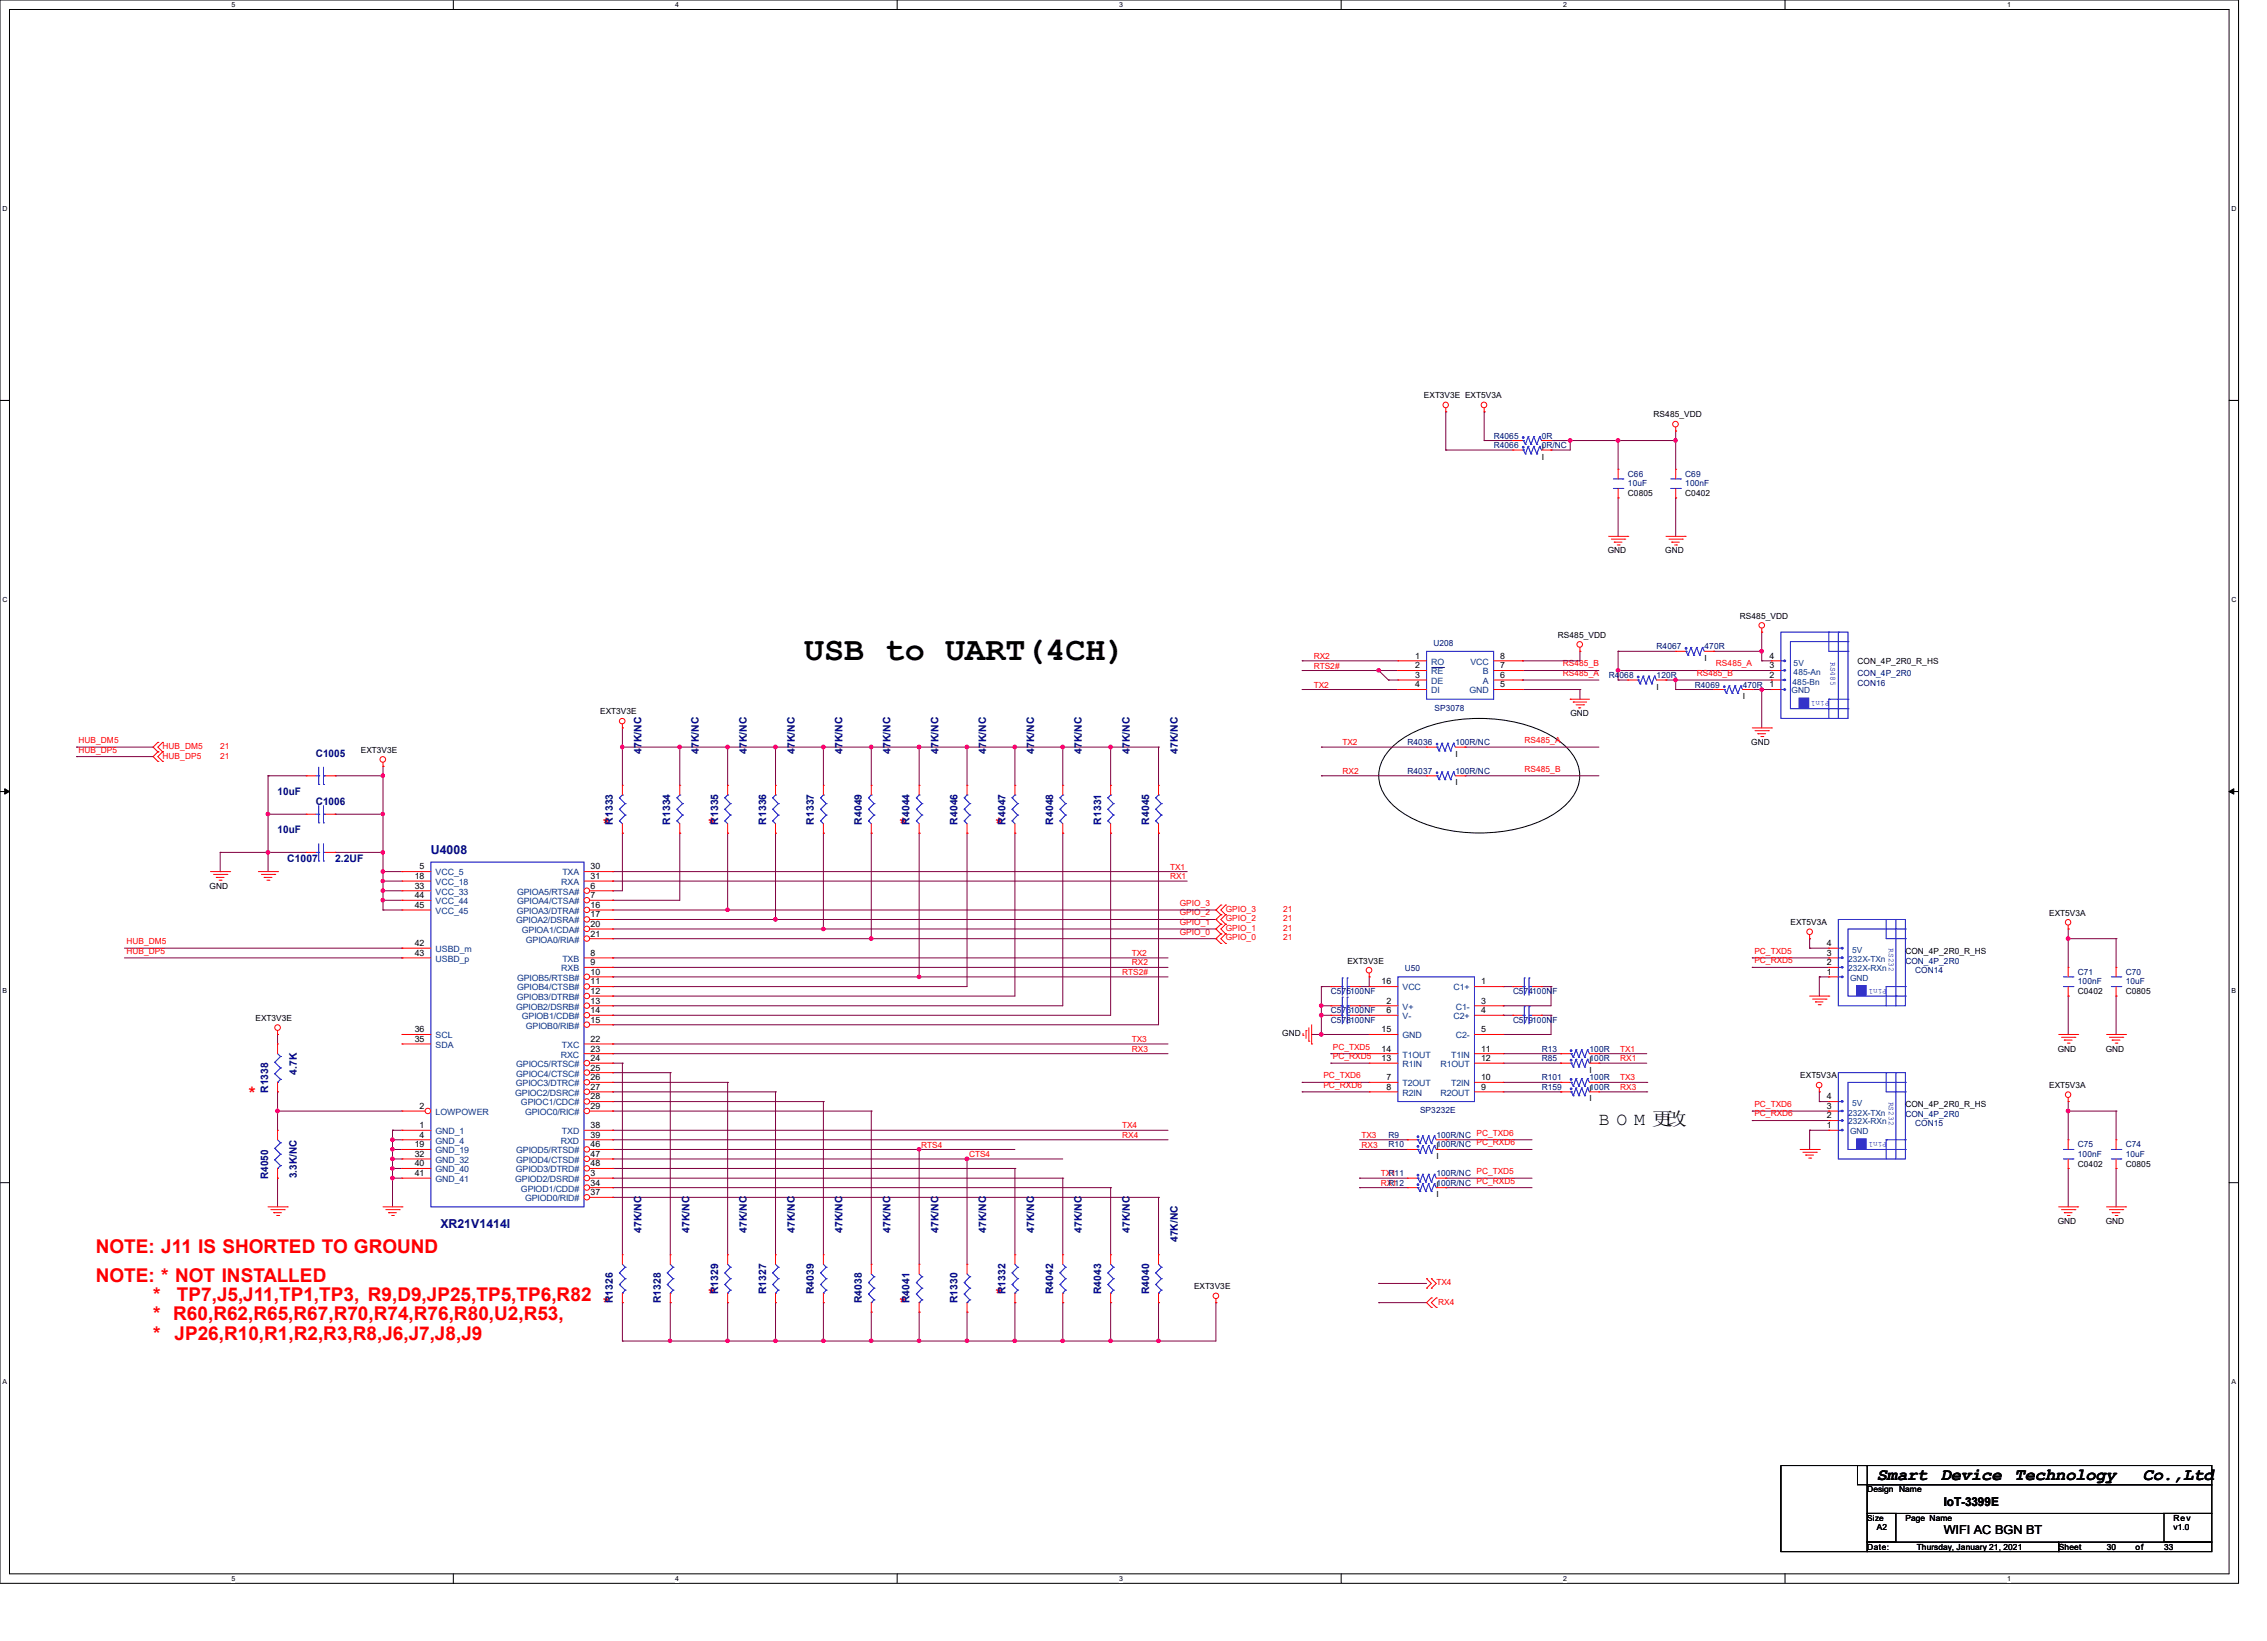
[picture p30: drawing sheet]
<svg xmlns="http://www.w3.org/2000/svg" width="445mm" height="322mm" viewBox="0 0 445 322" stroke-linecap="round" stroke-linejoin="round" font-family="sans-serif">
<defs><g id="words">
<text font-size="6.6" x="157.9" y="129.5">USB to UART(4CH)</text>
<g font-size="3.7" fill="#f00">
<text x="18.8" y="245.9">NOTE: J11 IS SHORTED TO GROUND</text>
<text x="18.8" y="251.5">NOTE: * NOT INSTALLED</text>
<text x="30.1" y="255.3">*</text>
<text x="34.7" y="255.3">TP7,J5,J11,TP1,TP3, R9,D9,JP25,TP5,TP6,R82</text>
<text x="30.1" y="259.1">* R60,R62,R65,R67,R70,R74,R76,R80,U2,R53,</text>
<text x="30.1" y="262.8">*</text>
<text x="34.2" y="262.8">JP26,R10,R1,R2,R3,R8,J6,J7,J8,J9</text>
</g>
<text font-size="3.6" x="313.9" y="220.8">B O M 更改</text>
<g font-size="3.4" fill="#f00">
<text x="118.4" y="162.9">*</text>
<text x="139.1" y="162.9">*</text>
<text x="176.7" y="162.9">*</text>
<text x="195.5" y="162.9">*</text>
<text x="48.9" y="215.6">*</text>
<text x="118.4" y="256.9">*</text>
<text x="139.1" y="255">*</text>
<text x="176.7" y="256.9">*</text>
<text x="195.5" y="255">*</text>
</g>
<g font-size="3.3">
<text x="368.4" y="290.4">Smart</text>
<text x="380.9" y="290.4">Device</text>
<text x="395.5" y="290.4">Technology</text>
<text x="420.6" y="290.4">Co.,Ltd</text>
</g>
<g font-size="2.4" fill="#000080">
<text x="84.6" y="167.6">U4008</text>
<text x="86.4" y="240.9">XR21V1414I</text>
</g>
<g font-size="2.4">
<text x="381.5" y="295.4">IoT-3399E</text>
<text x="381.5" y="301">WIFI AC BGN BT</text>
</g>
<g font-size="2" fill="#000080">
<text x="62" y="148.5">C1005</text>
<text x="125.9" y="147.9" transform="rotate(-90 125.9 147.9)">47K/NC</text>
<text x="137.2" y="147.9" transform="rotate(-90 137.2 147.9)">47K/NC</text>
<text x="146.6" y="147.9" transform="rotate(-90 146.6 147.9)">47K/NC</text>
<text x="156" y="147.9" transform="rotate(-90 156 147.9)">47K/NC</text>
<text x="165.4" y="147.9" transform="rotate(-90 165.4 147.9)">47K/NC</text>
<text x="174.8" y="147.9" transform="rotate(-90 174.8 147.9)">47K/NC</text>
<text x="184.2" y="147.9" transform="rotate(-90 184.2 147.9)">47K/NC</text>
<text x="193.6" y="147.9" transform="rotate(-90 193.6 147.9)">47K/NC</text>
<text x="203" y="147.9" transform="rotate(-90 203 147.9)">47K/NC</text>
<text x="212.4" y="147.9" transform="rotate(-90 212.4 147.9)">47K/NC</text>
<text x="221.8" y="147.9" transform="rotate(-90 221.8 147.9)">47K/NC</text>
<text x="231.2" y="147.9" transform="rotate(-90 231.2 147.9)">47K/NC</text>
<text x="54.5" y="156">10uF</text>
<text x="62" y="157.9">C1006</text>
<text x="120.3" y="161.8" transform="rotate(-90 120.3 161.8)">R1333</text>
<text x="131.6" y="161.8" transform="rotate(-90 131.6 161.8)">R1334</text>
<text x="141" y="161.8" transform="rotate(-90 141 161.8)">R1335</text>
<text x="150.4" y="161.8" transform="rotate(-90 150.4 161.8)">R1336</text>
<text x="159.8" y="161.8" transform="rotate(-90 159.8 161.8)">R1337</text>
<text x="169.2" y="161.8" transform="rotate(-90 169.2 161.8)">R4049</text>
<text x="178.6" y="161.8" transform="rotate(-90 178.6 161.8)">R4044</text>
<text x="188" y="161.8" transform="rotate(-90 188 161.8)">R4046</text>
<text x="197.4" y="161.8" transform="rotate(-90 197.4 161.8)">R4047</text>
<text x="206.8" y="161.8" transform="rotate(-90 206.8 161.8)">R4048</text>
<text x="216.2" y="161.8" transform="rotate(-90 216.2 161.8)">R1331</text>
<text x="225.6" y="161.8" transform="rotate(-90 225.6 161.8)">R4045</text>
<text x="54.5" y="163.5">10uF</text>
<text x="56.4" y="169.2">C1007</text>
<text x="65.8" y="169.2">2.2UF</text>
<text x="52.6" y="214.5" transform="rotate(-90 52.6 214.5)">R1338</text>
<text x="58.3" y="210.9" transform="rotate(-90 58.3 210.9)">4.7K</text>
<text x="52.6" y="231.4" transform="rotate(-90 52.6 231.4)">R4050</text>
<text x="58.3" y="231.2" transform="rotate(-90 58.3 231.2)">3.3K/NC</text>
<text x="125.9" y="241.9" transform="rotate(-90 125.9 241.9)">47K/NC</text>
<text x="135.3" y="241.9" transform="rotate(-90 135.3 241.9)">47K/NC</text>
<text x="146.6" y="241.9" transform="rotate(-90 146.6 241.9)">47K/NC</text>
<text x="156" y="241.9" transform="rotate(-90 156 241.9)">47K/NC</text>
<text x="165.4" y="241.9" transform="rotate(-90 165.4 241.9)">47K/NC</text>
<text x="174.8" y="241.9" transform="rotate(-90 174.8 241.9)">47K/NC</text>
<text x="184.2" y="241.9" transform="rotate(-90 184.2 241.9)">47K/NC</text>
<text x="193.6" y="241.9" transform="rotate(-90 193.6 241.9)">47K/NC</text>
<text x="203" y="241.9" transform="rotate(-90 203 241.9)">47K/NC</text>
<text x="212.4" y="241.9" transform="rotate(-90 212.4 241.9)">47K/NC</text>
<text x="221.8" y="241.9" transform="rotate(-90 221.8 241.9)">47K/NC</text>
<text x="231.2" y="243.8" transform="rotate(-90 231.2 243.8)">47K/NC</text>
<text x="120.3" y="255.8" transform="rotate(-90 120.3 255.8)">R1326</text>
<text x="129.7" y="255.8" transform="rotate(-90 129.7 255.8)">R1328</text>
<text x="141" y="253.9" transform="rotate(-90 141 253.9)">R1329</text>
<text x="150.4" y="253.9" transform="rotate(-90 150.4 253.9)">R1327</text>
<text x="159.8" y="253.9" transform="rotate(-90 159.8 253.9)">R4039</text>
<text x="169.2" y="255.8" transform="rotate(-90 169.2 255.8)">R4038</text>
<text x="178.6" y="255.8" transform="rotate(-90 178.6 255.8)">R4041</text>
<text x="188" y="255.8" transform="rotate(-90 188 255.8)">R1330</text>
<text x="197.4" y="253.9" transform="rotate(-90 197.4 253.9)">R1332</text>
<text x="206.8" y="253.9" transform="rotate(-90 206.8 253.9)">R4042</text>
<text x="216.2" y="253.9" transform="rotate(-90 216.2 253.9)">R4043</text>
<text x="225.6" y="253.9" transform="rotate(-90 225.6 253.9)">R4040</text>
</g>
<g font-size="1.7">
<text x="279.5" y="78.1">EXT3V3E EXT5V3A</text>
<text x="324.6" y="81.9">RS485_VDD</text>
<text x="302.6" y="88.3">I</text>
<text x="302.6" y="90.2">I</text>
<text x="319.6" y="97.3">C0805</text>
<text x="330.8" y="97.3">C0402</text>
<text x="315.6" y="108.6">GND</text>
<text x="326.9" y="108.6">GND</text>
<text x="305.8" y="125.1">RS485_VDD</text>
<text x="341.5" y="121.4">RS485_VDD</text>
<text x="277.8" y="129.2">1</text>
<text x="277.8" y="131.1">2</text>
<text x="294.5" y="131.1">7</text>
<text x="294.5" y="129.2">8</text>
<text x="334.6" y="129.7">I</text>
<text x="347.3" y="131.1">3</text>
<text x="347.3" y="129.2">4</text>
<text x="364.6" y="130.4">CON_4P_2R0_R_HS</text>
<text x="277.8" y="133">3</text>
<text x="277.8" y="134.9">4</text>
<text x="294.5" y="134.9">5</text>
<text x="294.5" y="133">6</text>
<text x="325.2" y="135.3">I</text>
<text x="342.1" y="137.2">I</text>
<text x="347.3" y="134.9">1</text>
<text x="347.3" y="133">2</text>
<text x="117.8" y="140.2">EXT3V3E</text>
<text x="308.3" y="140.5">GND</text>
<text x="70.8" y="147.7">EXT3V3E</text>
<text x="285.7" y="148.5">I</text>
<text x="343.8" y="146.2">GND</text>
<text x="285.7" y="154.1">I</text>
<text x="81.4" y="172.5">18</text>
<text x="82.3" y="170.6">5</text>
<text x="115.9" y="170.6">30</text>
<text x="115.9" y="172.5">31</text>
<text x="41.2" y="174.4">GND</text>
<text x="81.4" y="174.4">33</text>
<text x="81.4" y="176.2">44</text>
<text x="81.4" y="178.1">45</text>
<text x="115.9" y="174.4">6</text>
<text x="115.9" y="176.2">7</text>
<text x="115.9" y="178.1">16</text>
<text x="402.2" y="179.7">EXT5V3A</text>
<text x="81.4" y="185.6">42</text>
<text x="115.9" y="180">17</text>
<text x="115.9" y="181.9">20</text>
<text x="115.9" y="183.8">21</text>
<text x="351.5" y="181.5">EXT5V3A</text>
<text x="358.6" y="185.6">4</text>
<text x="81.4" y="187.5">43</text>
<text x="115.9" y="187.5">8</text>
<text x="115.9" y="189.4">9</text>
<text x="115.9" y="191.3">10</text>
<text x="264.5" y="189.1">EXT3V3E</text>
<text x="358.6" y="191.3">1</text>
<text x="358.6" y="189.4">2</text>
<text x="358.6" y="187.5">3</text>
<text x="374" y="187.2">CON_4P_2R0_R_HS</text>
<text x="115.9" y="193.2">11</text>
<text x="115.9" y="195">12</text>
<text x="115.9" y="196.9">13</text>
<text x="271.2" y="193.2">16</text>
<text x="272.1" y="196.9">2</text>
<text x="290.7" y="193.2">1</text>
<text x="290.7" y="196.9">3</text>
<text x="407.9" y="195.1">C0402</text>
<text x="417.3" y="195.1">C0805</text>
<text x="50.2" y="200.3">EXT3V3E</text>
<text x="81.4" y="202.6">36</text>
<text x="115.9" y="198.8">14</text>
<text x="115.9" y="200.7">15</text>
<text x="251.7" y="203.3">GND</text>
<text x="271.2" y="202.6">15</text>
<text x="272.1" y="198.8">6</text>
<text x="290.7" y="198.8">4</text>
<text x="290.7" y="202.6">5</text>
<text x="81.4" y="204.4">35</text>
<text x="115.9" y="204.4">22</text>
<text x="115.9" y="206.3">23</text>
<text x="115.9" y="208.2">24</text>
<text x="271.2" y="208.2">13</text>
<text x="271.2" y="206.3">14</text>
<text x="290.7" y="206.3">11</text>
<text x="290.7" y="208.2">12</text>
<text x="312" y="208.6">I</text>
<text x="403.9" y="206.3">GND</text>
<text x="413.3" y="206.3">GND</text>
<text x="115.9" y="210.1">25</text>
<text x="115.9" y="212">26</text>
<text x="115.9" y="213.8">27</text>
<text x="115.9" y="215.7">28</text>
<text x="272.1" y="212">7</text>
<text x="272.1" y="213.8">8</text>
<text x="290.7" y="213.8">9</text>
<text x="290.7" y="212">10</text>
<text x="312" y="214.2">I</text>
<text x="312" y="210.5">I</text>
<text x="353.4" y="211.6">EXT5V3A</text>
<text x="358.6" y="215.7">4</text>
<text x="402.2" y="213.5">EXT5V3A</text>
<text x="82.3" y="221.4">1</text>
<text x="82.3" y="217.6">2</text>
<text x="115.9" y="217.6">29</text>
<text x="115.9" y="221.4">38</text>
<text x="312" y="216.1">I</text>
<text x="358.6" y="221.4">1</text>
<text x="358.6" y="219.5">2</text>
<text x="358.6" y="217.6">3</text>
<text x="374" y="217.3">CON_4P_2R0_R_HS</text>
<text x="81.4" y="225.1">19</text>
<text x="81.4" y="227">32</text>
<text x="82.3" y="223.2">4</text>
<text x="115.9" y="223.2">39</text>
<text x="115.9" y="225.1">46</text>
<text x="115.9" y="227">47</text>
<text x="282" y="225.5">I</text>
<text x="282" y="227.4">I</text>
<text x="81.4" y="228.9">40</text>
<text x="81.4" y="230.8">41</text>
<text x="115.9" y="230.8">3</text>
<text x="115.9" y="232.6">34</text>
<text x="115.9" y="228.9">48</text>
<text x="282" y="233">I</text>
<text x="407.9" y="228.9">C0402</text>
<text x="417.3" y="228.9">C0805</text>
<text x="115.9" y="234.5">37</text>
<text x="282" y="234.9">I</text>
<text x="403.9" y="240.2">GND</text>
<text x="413.3" y="240.2">GND</text>
<text x="234.4" y="252.9">EXT3V3E</text>
<text x="366.5" y="292.8">Design Name</text>
<text x="374" y="298.5">Page Name</text>
<text x="426.7" y="298.5">Rev</text>
<text x="366.5" y="304.1">Date:</text>
<text x="368.4" y="300.3">A2</text>
<text x="376.3" y="304.1">Thursday, January 21, 2021</text>
<text x="404.1" y="304.1">Sheet</text>
<text x="413.5" y="304.1">30</text>
<text x="419.2" y="304.1">of</text>
<text x="424.8" y="304.1">33</text>
<text x="426.7" y="300.3">v1.0</text>
</g>
<g font-size="1.7" fill="#000080">
<text x="293.2" y="86.1">R4065</text>
<text x="293.2" y="87.9">R4066</text>
<text x="302.6" y="86.1">0R</text>
<text x="302.6" y="87.9">0R/NC</text>
<text x="319.6" y="93.6">C66</text>
<text x="319.6" y="95.5">10uF</text>
<text x="330.8" y="93.6">C69</text>
<text x="330.8" y="95.5">100nF</text>
<text x="281.4" y="126.7">U208</text>
<text x="325.2" y="127.4">R4067</text>
<text x="334.6" y="127.4">470R</text>
<text x="315.8" y="133.1">R4068</text>
<text x="325.2" y="133.1">120R</text>
<text x="332.7" y="134.9">R4069</text>
<text x="342.1" y="134.9">470R</text>
<text x="364.6" y="134.5">CON16</text>
<text x="364.6" y="132.7">CON_4P_2R0</text>
<text x="281.6" y="139.4">SP3078</text>
<text x="276.3" y="146.2">R4036</text>
<text x="285.7" y="146.2">100R/NC</text>
<text x="276.3" y="151.8">R4037</text>
<text x="285.7" y="151.8">100R/NC</text>
<text x="275.7" y="190.5">U50</text>
<text x="374" y="189.1">CON_4P_2R0</text>
<text x="376" y="190.9">CON14</text>
<text x="407.9" y="191.3">C71</text>
<text x="417.3" y="191.3">C70</text>
<text x="261.3" y="195.1">C575100NF</text>
<text x="297" y="195.1">C574100NF</text>
<text x="407.9" y="193.2">100nF</text>
<text x="417.3" y="193.2">10uF</text>
<text x="261.3" y="198.8">C576100NF</text>
<text x="261.3" y="200.7">C578100NF</text>
<text x="297" y="200.7">C579100NF</text>
<text x="302.6" y="206.3">R13</text>
<text x="302.6" y="208.2">R85</text>
<text x="312" y="206.3">100R</text>
<text x="312" y="208.2">100R</text>
<text x="302.6" y="212">R101</text>
<text x="302.6" y="213.9">R159</text>
<text x="312" y="212">100R</text>
<text x="312" y="213.9">100R</text>
<text x="278.7" y="218.4">SP3232E</text>
<text x="374" y="219.1">CON_4P_2R0</text>
<text x="376" y="221">CON15</text>
<text x="272.6" y="223.3">R9</text>
<text x="272.6" y="225.1">R10</text>
<text x="282" y="223.3">100R/NC</text>
<text x="282" y="225.1">100R/NC PC_RXD6</text>
<text x="407.9" y="225.1">C75</text>
<text x="407.9" y="227">100nF</text>
<text x="417.3" y="225.1">C74</text>
<text x="417.3" y="227">10uF</text>
<text x="272.6" y="230.8">R11</text>
<text x="272.6" y="232.7">R12</text>
<text x="282" y="230.8">100R/NC PC_TXD5</text>
<text x="282" y="232.7">100R/NC</text>
</g>
<g font-size="1.7" fill="#f00">
<text x="257.9" y="131.2">RTS2#</text>
<text x="257.9" y="129.3">RX2</text>
<text x="306.8" y="130.8">RS485_B</text>
<text x="336.8" y="130.8">RS485_A</text>
<text x="257.9" y="134.9">TX2</text>
<text x="306.8" y="132.6">RS485_A</text>
<text x="333.1" y="132.6">RS485_B</text>
<text x="15.4" y="145.8">HUB_DM5</text>
<text x="15.4" y="147.7">HUB_DP5</text>
<text x="31.9" y="146.9">HUB_DM5</text>
<text x="31.9" y="148.8">HUB_DP5</text>
<text x="43.2" y="146.9">21</text>
<text x="43.2" y="148.8">21</text>
<text x="263.5" y="146.2">TX2</text>
<text x="299.2" y="145.8">RS485_A</text>
<text x="263.5" y="151.8">RX2</text>
<text x="299.2" y="151.4">RS485_B</text>
<text x="229.7" y="170.6">TX1</text>
<text x="229.7" y="172.5">RX1</text>
<text x="231.6" y="179.6">GPIO_2</text>
<text x="231.6" y="177.8">GPIO_3</text>
<text x="240.6" y="178.9">GPIO_3</text>
<text x="251.9" y="178.9">21</text>
<text x="24.8" y="185.3">HUB_DM5</text>
<text x="231.6" y="183.4">GPIO_0</text>
<text x="231.6" y="181.5">GPIO_1</text>
<text x="240.6" y="180.8">GPIO_2</text>
<text x="240.6" y="182.7">GPIO_1</text>
<text x="240.6" y="184.5">GPIO_0</text>
<text x="251.9" y="180.8">21</text>
<text x="251.9" y="182.7">21</text>
<text x="251.9" y="184.5">21</text>
<text x="24.8" y="187.2">HUB_DP5</text>
<text x="220.3" y="191.3">RTS2#</text>
<text x="222.2" y="187.6">TX2</text>
<text x="222.2" y="189.4">RX2</text>
<text x="344.4" y="187.2">PC_TXD5</text>
<text x="344.4" y="189">PC_RXD5</text>
<text x="222.2" y="204.5">TX3</text>
<text x="222.2" y="206.4">RX3</text>
<text x="261.6" y="206">PC_TXD5</text>
<text x="261.6" y="207.8">PC_RXD5</text>
<text x="318" y="206.4">TX1</text>
<text x="318" y="208.2">RX1</text>
<text x="259.8" y="211.6">PC_TXD6</text>
<text x="259.8" y="213.4">PC_RXD6</text>
<text x="318" y="212">TX3</text>
<text x="318" y="213.9">RX3</text>
<text x="220.3" y="221.4">TX4</text>
<text x="344.4" y="217.2">PC_TXD6</text>
<text x="344.4" y="219.1">PC_RXD6</text>
<text x="180.8" y="225.2">RTS4</text>
<text x="190.2" y="227">CTS4</text>
<text x="220.3" y="223.3">RX4</text>
<text x="267.3" y="223.3">TX3</text>
<text x="267.3" y="225.2">RX3</text>
<text x="289.8" y="222.8">PC_TXD6</text>
<text x="271" y="230.8">TX1</text>
<text x="271" y="232.7">RX1</text>
<text x="289.8" y="232.2">PC_RXD5</text>
<text x="282" y="252.2">TX4</text>
<text x="282.3" y="256.2">RX4</text>
</g>
<g font-size="1.7" fill="#004080">
<text x="280.9" y="130.4">RO</text>
<text x="288.6" y="130.4">VCC</text>
<text x="352.1" y="130.6">5V</text>
<text x="280.9" y="132.3">RE</text>
<text x="280.9" y="134.2">DE</text>
<text x="280.9" y="136.1">DI</text>
<text x="288.5" y="136.1">GND</text>
<text x="291.1" y="134.2">A</text>
<text x="291.1" y="132.3">B</text>
<text x="351.7" y="136.1">GND</text>
<text x="351.9" y="134.4">485-Bn</text>
<text x="352.1" y="132.5">485-An</text>
<text x="85.5" y="171.8">VCC_5</text>
<text x="85.5" y="173.7">VCC_18</text>
<text x="110.2" y="173.7">RXA</text>
<text x="110.4" y="171.8">TXA</text>
<text x="85.5" y="175.6">VCC_33</text>
<text x="85.5" y="177.4">VCC_44</text>
<text x="85.5" y="179.3">VCC_45</text>
<text x="101.4" y="179.3">GPIOA3/DTRA#</text>
<text x="101.5" y="175.6">GPIOA5/RTSA#</text>
<text x="101.5" y="177.4">GPIOA4/CTSA#</text>
<text x="101.3" y="181.2">GPIOA2/DSRA#</text>
<text x="102.4" y="183.1">GPIOA1/CDA#</text>
<text x="103.2" y="185">GPIOA0/RIA#</text>
<text x="85.5" y="186.8">USBD_m</text>
<text x="85.5" y="188.7">USBD_p</text>
<text x="110.2" y="190.6">RXB</text>
<text x="110.4" y="188.7">TXB</text>
<text x="362.8" y="190.5">232X-RXn</text>
<text x="362.8" y="188.8">232X-TXn</text>
<text x="363.5" y="187">5V</text>
<text x="101.4" y="196.2">GPIOB3/DTRB#</text>
<text x="101.5" y="192.4">GPIOB5/RTSB#</text>
<text x="101.5" y="194.4">GPIOB4/CTSB#</text>
<text x="275.3" y="194.4">VCC</text>
<text x="285.3" y="194.4">C1+</text>
<text x="363.2" y="192.4">GND</text>
<text x="85.5" y="203.8">SCL</text>
<text x="101.3" y="198.1">GPIOB2/DSRB#</text>
<text x="102.4" y="200">GPIOB1/CDB#</text>
<text x="103.2" y="201.8">GPIOB0/RIB#</text>
<text x="275.3" y="198.1">V+</text>
<text x="275.3" y="200">V-</text>
<text x="275.3" y="203.8">GND</text>
<text x="285.3" y="200">C2+</text>
<text x="285.8" y="198.1">C1-</text>
<text x="285.8" y="203.8">C2-</text>
<text x="85.5" y="205.6">SDA</text>
<text x="101.3" y="209.4">GPIOC5/RTSC#</text>
<text x="110.1" y="207.5">RXC</text>
<text x="110.3" y="205.6">TXC</text>
<text x="275.3" y="209.4">R1IN</text>
<text x="275.3" y="207.5">T1OUT</text>
<text x="282.8" y="209.4">R1OUT</text>
<text x="284.9" y="207.5">T1IN</text>
<text x="101.1" y="215">GPIOC2/DSRC#</text>
<text x="101.3" y="213.1">GPIOC3/DTRC#</text>
<text x="101.3" y="211.2">GPIOC4/CTSC#</text>
<text x="275.3" y="213.1">T2OUT</text>
<text x="275.3" y="215">R2IN</text>
<text x="282.8" y="215">R2OUT</text>
<text x="284.9" y="213.1">T2IN</text>
<text x="85.5" y="218.8">LOWPOWER</text>
<text x="102.3" y="216.9">GPIOC1/CDC#</text>
<text x="103.1" y="218.8">GPIOC0/RIC#</text>
<text x="362.8" y="220.6">232X-RXn</text>
<text x="362.8" y="218.9">232X-TXn</text>
<text x="363.5" y="217">5V</text>
<text x="85.5" y="222.5">GND_1</text>
<text x="85.5" y="224.4">GND_4</text>
<text x="85.5" y="226.3">GND_19</text>
<text x="101.3" y="226.3">GPIOD5/RTSD#</text>
<text x="110.1" y="224.4">RXD</text>
<text x="110.3" y="222.5">TXD</text>
<text x="363.2" y="222.5">GND</text>
<text x="85.5" y="228.2">GND_32</text>
<text x="85.5" y="230">GND_40</text>
<text x="85.5" y="231.9">GND_41</text>
<text x="101.1" y="231.9">GPIOD2/DSRD#</text>
<text x="101.3" y="230">GPIOD3/DTRD#</text>
<text x="101.3" y="228.2">GPIOD4/CTSD#</text>
<text x="102.3" y="233.8">GPIOD1/CDD#</text>
<text x="103.1" y="235.7">GPIOD0/RID#</text>
</g>
<g font-size="1.6" fill="#00f">
<text x="359.3" y="129.9" transform="rotate(90 359.3 129.9)">RS485</text>
<text x="359.2" y="137.6" transform="rotate(-180 359.2 137.6)">Pin1</text>
<text x="370.8" y="186.1" transform="rotate(90 370.8 186.1)">RS232</text>
<text x="370.5" y="194" transform="rotate(-180 370.5 194)">Pin1</text>
<text x="370.8" y="216.2" transform="rotate(90 370.8 216.2)">RS232</text>
<text x="370.5" y="224" transform="rotate(-180 370.5 224)">Pin1</text>
</g>
<text font-size="1.6" x="366.5" y="298.4">Size</text>
<g font-size="1.4">
<text x="45.4" y="1.4">5</text>
<text x="132.6" y="1.4">4</text>
<text x="219.7" y="1.4">3</text>
<text x="306.9" y="1.4">2</text>
<text x="394" y="1.4">1</text>
<text x=".5" y="41.4">D</text>
<text x="438.1" y="41.4">D</text>
<text x=".5" y="118.1">C</text>
<text x="438.1" y="118.1">C</text>
<text x=".5" y="194.9">B</text>
<text x="438.1" y="194.9">B</text>
<text x=".5" y="271.7">A</text>
<text x="438.1" y="271.7">A</text>
<text x="45.4" y="310.2">5</text>
<text x="132.6" y="310.2">4</text>
<text x="219.7" y="310.2">3</text>
<text x="306.9" y="310.2">2</text>
<text x="394" y="310.2">1</text>
</g>
</g></defs>
<path d="M0 0h439.4v310.7h-439.4zM1.9 1.9h435.7v306.9h-435.7z" fill="none" stroke="#000" stroke-width=".2"/>
<g fill="#fff">
<path d="M45.4 .2h.8v1.5h-.8z"/>
<path d="M45.4 309h.8v1.5h-.8z"/>
</g>
<path d="M89 0v1.9M89 308.8v1.9" fill="none" stroke="#000" stroke-width=".2"/>
<g fill="#fff">
<path d="M132.5 .2h.8v1.5h-.8z"/>
<path d="M132.5 309h.8v1.5h-.8z"/>
</g>
<path d="M176.1 0v1.9M176.1 308.8v1.9" fill="none" stroke="#000" stroke-width=".2"/>
<g fill="#fff">
<path d="M219.7 .2h.7v1.5h-.7z"/>
<path d="M219.7 309h.7v1.5h-.7z"/>
</g>
<path d="M263.3 0v1.9M263.3 308.8v1.9" fill="none" stroke="#000" stroke-width=".2"/>
<g fill="#fff">
<path d="M306.8 .2h.8v1.5h-.8z"/>
<path d="M306.8 309h.8v1.5h-.8z"/>
</g>
<path d="M350.4 0v1.9M350.4 308.8v1.9" fill="none" stroke="#000" stroke-width=".2"/>
<g fill="#fff">
<path d="M394 .2h.7v1.5h-.7z"/>
<path d="M394 309h.7v1.5h-.7z"/>
<path d="M.5 40.2h.9v1.5h-.9z"/>
<path d="M438 40.2h1v1.5h-1z"/>
<path d="M.5 116.9h.9v1.5h-.9z"/>
<path d="M438 116.9h1v1.5h-1z"/>
</g>
<path d="M0 78.6h1.9M437.6 78.6h1.8" fill="none" stroke="#000" stroke-width=".2"/>
<g fill="#fff">
<path d="M.5 193.7h.9v1.5h-.9z"/>
<path d="M438 193.7h.9v1.5h-.9z"/>
</g>
<path d="M0 155.3h1.9M437.6 155.3h1.8" fill="none" stroke="#000" stroke-width=".2"/>
<path d="M.9 154.8l1 .5-1 .5zM437.6 155.3l.9-.5v1z" fill="#000" stroke="#000" stroke-width=".2"/>
<g fill="#fff">
<path d="M.5 270.4h.9v1.5h-.9z"/>
<path d="M438 270.4h.9v1.5h-.9z"/>
</g>
<path d="M273 146.9a21.1 21.1 0 0 1 11.5-5.4 31.2 31.2 0 0 1 19.8 2.8 10.8 10.8 0 0 1 5.7 6.8 7.8 7.8 0 0 1-3.3 7.4 26.1 26.1 0 0 1-16.3 4.9 26.1 26.1 0 0 1-16.4-4.9 7.5 7.5 0 0 1-2.5-9.6zM0 232.1h1.9M437.6 232.1h1.8M349.6 287.6h16.9v16.9h-16.9zM364.6 287.6h69.6v3.7h-69.6zM366.5 291.3h67.7v5.7h-67.7zM366.5 297h5.7v5.6h-5.7zM424.8 297h9.4v5.6h-9.4zM366.5 302.6h37.6v1.9h-37.6zM404.1 302.6h30.1v1.9h-30.1z" fill="none" stroke="#000" stroke-width=".2"/>
<g fill="none" stroke="#800040" stroke-width=".2">
<path d="M283.8 80.8h.1M283.8 88.3h.1M283.8 80.8v7.5M283.8 88.3h13.2M291.3 80.8h.1M291.3 86.4h.1M291.3 86.4h5.7M291.3 80.8v5.6M304.5 86.4h.1M304.5 88.3h.1M304.5 86.4h24.4M308.2 86.4h.1"/>
<path d="M308.2 86.4v1.9h-3.7M317.6 86.4h.1M317.6 97.7h.1M317.6 86.4v5.7M317.6 97.7v7.5M328.9 84.6h.1M328.9 97.7h.1M328.9 86.4h.1M328.9 84.6v7.5M328.9 97.7v7.5M255.6 131.6h.1M255.6 129.7h.1"/>
<path d="M255.6 135.3h.1M255.6 131.6h18.8M255.6 129.7h18.8M255.6 135.3h18.8M270.6 131.6h.1M270.6 131.6l1.9 1.8M272.5 133.4h.1M272.5 133.4h1.9M298.8 133.4h.1M298.8 131.6h.1M298.8 129.7h.1M298.8 135.3h.1"/>
<path d="M298.8 131.6h15.1M298.8 133.4h15.1M298.8 135.3h11.3M310.1 135.3h.1M310.1 127.8h.1M310.1 127.8v1.9h-11.3M310.1 135.3v1.9M317.6 131.6h.1M317.6 133.4h.1M317.6 127.8h.1M317.6 131.6h30.1M317.6 133.4h1.9"/>
<path d="M317.6 127.8v5.6M317.6 127.8h11.3M327 133.4h.1M327 133.4h20.7M328.9 135.3h.1M328.9 133.4h.1M328.9 135.3h7.5M328.9 133.4v1.9M336.4 127.8h.1M336.4 127.8h9.4M344 135.3h.1M344 135.3h3.7"/>
<path d="M345.8 129.7h.1M345.8 135.3h.1M345.8 124h.1M345.8 127.8h.1M345.8 129.7h1.9M345.8 124v5.7M345.8 135.3v7.5M15 146.6h.1M15 148.5h.1M15 146.6h15.1M15 148.5h15.1M52.6 152.2h.1"/>
<path d="M52.6 159.8h.1M52.6 152.2h7.5M52.6 159.8h7.5M52.6 152.2v18.8M65.8 152.2h.1M65.8 159.8h.1M65.8 152.2h9.4M65.8 159.8h9.4M75.2 152.2h.1M75.2 159.8h.1M75.2 150.4h.1M75.2 150.4v28.2"/>
<path d="M122.2 146.6h.1M122.2 142.8h.1M122.2 146.6h105.2M122.2 142.8v11.3M133.4 146.6h.1M133.4 146.6v7.5M142.8 146.6h.1M142.8 146.6v7.5M152.2 146.6h.1M152.2 146.6v7.5M161.6 146.6h.1M161.6 146.6v7.5"/>
<path d="M171 146.6h.1M171 146.6v7.5M180.4 146.6h.1M180.4 146.6v7.5M189.8 146.6h.1M189.8 146.6v7.5M199.2 146.6h.1M199.2 146.6v7.5M208.6 146.6h.1M208.6 146.6v7.5M218 146.6h.1M218 146.6v7.5"/>
<path d="M227.4 146.6h.1M227.4 146.6v7.5M259.4 146.6h.1M259.4 152.2h.1M259.4 146.6h20.6M259.4 152.2h20.6M287.6 146.6h.1M287.6 152.2h.1M287.6 146.6h26.3M287.6 152.2h26.3M43.2 167.3h.1M43.2 171h.1"/>
<path d="M43.2 167.3h16.9M43.2 167.3v3.7M52.6 167.3h.1M65.8 167.3h.1M65.8 167.3h9.4M75.2 167.3h.1M75.2 171h.1M75.2 172.9h.1M75.2 174.8h.1M75.2 176.7h.1M75.2 178.6h.1M75.2 172.9h3.7"/>
<path d="M75.2 174.8h3.7M75.2 176.7h3.7M75.2 178.6h3.7M75.2 171h3.7M120.3 174.8h.1M120.3 176.7h.1M120.3 178.6h.1M120.3 171h.1M120.3 172.9h.1M120.3 172.9h112.7M120.3 178.6h118.4M120.3 171h112.7"/>
<path d="M122.2 163.5h.1M122.2 163.5v11.3h-1.9M133.4 163.5h.1M133.4 163.5v13.2h-13.1M142.8 163.5h.1M142.8 163.5v15.1M152.2 163.5h.1M152.2 163.5v16.9M161.6 163.5h.1M161.6 163.5v18.8M171 163.5h.1M171 163.5v20.7"/>
<path d="M180.4 163.5h.1M180.4 163.5v28.2M189.8 163.5h.1M189.8 163.5v30.1h-69.5M199.2 163.5h.1M199.2 163.5v32h-78.9M208.6 163.5h.1M208.6 163.5v33.9h-88.3M218 163.5h.1M218 163.5v35.7h-97.7M227.4 163.5h.1M227.4 163.5v37.6h-107.1"/>
<path d="M238.7 178.6h.1M24.4 188h54.5M24.4 186.1h54.5M78.9 186.1h.1M78.9 188h.1M120.3 199.2h.1M120.3 180.4h.1M120.3 182.3h.1M120.3 188h.1M120.3 189.8h.1M120.3 184.2h.1M120.3 191.7h.1"/>
<path d="M120.3 197.4h.1M120.3 193.6h.1M120.3 195.5h.1M120.3 191.7h109M120.3 188h109M120.3 189.8h109M120.3 180.4h118.4M120.3 182.3h118.4M120.3 184.2h118.4M180.4 191.7h.1M238.7 184.2h.1M238.7 182.3h.1"/>
<path d="M238.7 180.4h.1M259.4 199.2h.1M259.4 197.4h.1M259.4 193.6h.1M259.4 199.2h1.8M259.4 197.4h1.8M259.4 193.6h1.8M259.4 193.6v9.4M266.9 197.4h.1M266.9 193.6h.1M266.9 199.2h.1M266.9 199.2h1.9"/>
<path d="M266.9 197.4h1.9M268.8 191.7h.1M268.8 191.7v1.9h-1.9M295.1 193.6h.1M295.1 199.2h.1M295.1 197.4h.1M295.1 199.2h1.9M295.1 193.6h1.9M302.6 193.6h.1M302.6 199.2h.1M302.6 199.2h1.9M302.6 193.6h1.9"/>
<path d="M304.5 193.6h.1M304.5 199.2h.1M304.5 193.6v3.8h-9.4M304.5 199.2v3.8h-9.4M344 188h.1M344 189.8h.1M344 188h15M344 189.8h15M355.2 184.2h.1M355.2 186.1h.1M355.2 184.2v1.9M355.2 186.1h3.8"/>
<path d="M357.1 191.7h.1M357.1 191.7h1.9M357.1 191.7v3.8M406 195.5h.1M406 182.3h.1M406 184.2h.1M406 184.2h9.4M406 182.3v7.5M406 195.5v7.5M415.4 195.5h.1M415.4 184.2h.1M415.4 184.2v5.6"/>
<path d="M415.4 195.5v7.5M54.5 214.2h.1M54.5 203h.1M54.5 218h.1M54.5 218h24.4M54.5 203v1.9M54.5 214.2v7.6M120.3 201.1h.1M120.3 210.5h.1M120.3 214.2h.1M120.3 218h.1M120.3 216.2h.1"/>
<path d="M120.3 212.4h.1M120.3 204.9h.1M120.3 206.8h.1M120.3 208.6h.1M120.3 218h50.7M120.3 210.5h11.3M120.3 214.2h31.9M120.3 216.2h41.3M120.3 212.4h22.5M120.3 204.9h109M120.3 206.8h109M120.3 208.6h1.9"/>
<path d="M122.2 208.6h.1M122.2 208.6v37.6M131.6 210.5h.1M131.6 210.5v35.7M142.8 212.4h.1M142.8 212.4v33.8M152.2 214.2h.1M152.2 214.2v32M161.6 216.2h.1M161.6 216.2v30M171 218h.1M171 218v30.1"/>
<path d="M255.6 212.4h.1M255.6 214.2h.1M255.6 214.2h13.2M255.6 212.4h13.2M257.5 203h.1M257.5 203h11.3M259.4 203h.1M261.2 206.8h.1M261.2 208.6h.1M261.2 206.8h7.6M261.2 208.6h7.6M295.1 203h.1"/>
<path d="M295.1 214.2h11.3M295.1 212.4h11.3M295.1 206.8h11.3M295.1 208.6h11.3M306.4 212.4h.1M306.4 214.2h.1M306.4 206.8h.1M306.4 208.6h.1M313.9 206.8h.1M313.9 208.6h.1M313.9 214.2h9.4M313.9 212.4h9.4"/>
<path d="M313.9 206.8h9.4M313.9 208.6h9.4M323.3 212.4h.1M323.3 214.2h.1M344 218h.1M344 219.9h.1M344 218h15M344 219.9h15M357.1 214.2h.1M357.1 216.2h.1M357.1 214.2v2M357.1 216.2h1.9"/>
<path d="M406 216.2h.1M406 218h.1M406 218h9.4M406 216.2v7.4M415.4 218h.1M415.4 218v5.6M54.5 231.2h.1M54.5 231.2v5.6M77 221.8h.1M77 231.2h.1M77 229.3h.1M77 227.4h.1"/>
<path d="M77 225.6h.1M77 223.6h.1M77 221.8h1.9M77 221.8v15M77 231.2h1.9M77 229.3h1.9M77 227.4h1.9M77 225.6h1.9M77 223.6h1.9M120.3 231.2h.1M120.3 225.6h.1M120.3 234.9h.1"/>
<path d="M120.3 229.3h.1M120.3 227.4h.1M120.3 233h.1M120.3 221.8h.1M120.3 223.6h.1M120.3 221.8h109M120.3 231.2h88.3M120.3 229.3h78.9M120.3 227.4h88.3M120.3 225.6h78.9M120.3 223.6h109M120.3 234.9h107.1"/>
<path d="M120.3 233h97.7M180.4 225.6h.1M180.4 225.6v22.5M189.8 227.4h.1M189.8 227.4v20.7M199.2 229.3h.1M199.2 229.3v16.9M208.6 231.2h.1M208.6 231.2v15M218 233h.1M218 233v13.2M227.4 234.9h.1"/>
<path d="M227.4 234.9v11.3M266.9 231.2h.1M266.9 233h.1M266.9 231.2h9.4M266.9 225.6h9.4M266.9 223.6h9.4M266.9 233h9.4M276.3 223.6h.1M276.3 225.6h.1M283.8 223.6h.1M283.8 225.6h.1M283.8 231.2h.1"/>
<path d="M283.8 233h.1M283.8 231.2h16.9M283.8 225.6h16.9M283.8 223.6h16.9M283.8 233h16.9M355.2 221.8h.1M355.2 221.8v3.8M355.2 221.8h3.8M406 229.3h.1M406 229.3v7.5M415.4 229.3h.1M415.4 229.3v7.5"/>
<path d="M122.2 255.6h.1M122.2 255.6v7.5M131.6 255.6h.1M131.6 255.6v7.5M142.8 255.6h.1M142.8 255.6v7.5M152.2 255.6h.1M152.2 255.6v7.5M161.6 255.6h.1M161.6 255.6v7.5M171 257.5h.1M171 257.5v5.6"/>
<path d="M180.4 257.5h.1M180.4 257.5v5.6M189.8 257.5h.1M189.8 257.5v5.6M199.2 255.6h.1M199.2 255.6v7.5M208.6 255.6h.1M208.6 255.6v7.5M218 255.6h.1M218 255.6v7.5M227.4 255.6h.1M227.4 255.6v7.5"/>
<path d="M238.7 255.6h.1M238.7 255.6v7.5h-116.5M270.6 255.6h.1M270.6 251.8h.1M270.6 255.6h9.4M270.6 251.8h9.4M122.2 263.1h.1M131.6 263.1h.1M142.8 263.1h.1M152.2 263.1h.1M161.6 263.1h.1M171 263.1h.1"/>
<path d="M180.4 263.1h.1M189.8 263.1h.1M199.2 263.1h.1M208.6 263.1h.1M218 263.1h.1M227.4 263.1h.1"/>
</g>
<g fill="#f0f" stroke="#f0f" stroke-width=".2">
<circle cx="180.4" cy="191.7" r=".35"/>
<circle cx="75.1" cy="171" r=".35"/>
<circle cx="227.4" cy="263.1" r=".35"/>
<circle cx="218" cy="263.1" r=".35"/>
<circle cx="208.6" cy="146.6" r=".36"/>
<circle cx="75.1" cy="172.9" r=".34"/>
<circle cx="75.1" cy="176.6" r=".35"/>
<circle cx="75.1" cy="174.8" r=".35"/>
<circle cx="75.1" cy="159.7" r=".34"/>
<circle cx="75.1" cy="152.2" r=".35"/>
<circle cx="142.8" cy="263.1" r=".35"/>
<circle cx="131.5" cy="263.1" r=".34"/>
<circle cx="152.2" cy="263.1" r=".35"/>
<circle cx="208.6" cy="263.1" r=".35"/>
<circle cx="180.4" cy="263.1" r=".35"/>
<circle cx="180.4" cy="225.5" r=".35"/>
<circle cx="189.8" cy="227.4" r=".36"/>
<circle cx="199.2" cy="263.1" r=".35"/>
<circle cx="189.8" cy="263.1" r=".35"/>
<circle cx="171" cy="263.1" r=".35"/>
<circle cx="161.6" cy="263.1" r=".35"/>
<circle cx="75.1" cy="167.2" r=".35"/>
<circle cx="52.6" cy="159.7" r=".35"/>
<circle cx="77" cy="231.2" r=".36"/>
<circle cx="77" cy="229.3" r=".35"/>
<circle cx="52.6" cy="167.2" r=".36"/>
<circle cx="54.5" cy="218" r=".36"/>
<circle cx="77" cy="227.4" r=".36"/>
<circle cx="77" cy="225.5" r=".35"/>
<circle cx="77" cy="223.6" r=".36"/>
<circle cx="218" cy="146.6" r=".36"/>
<circle cx="122.1" cy="146.6" r=".35"/>
<circle cx="142.8" cy="146.6" r=".36"/>
<circle cx="133.4" cy="146.6" r=".36"/>
<circle cx="152.2" cy="146.6" r=".36"/>
<circle cx="171" cy="146.6" r=".36"/>
<circle cx="161.6" cy="146.6" r=".36"/>
<circle cx="180.4" cy="146.6" r=".36"/>
<circle cx="199.2" cy="146.6" r=".36"/>
<circle cx="189.8" cy="146.6" r=".36"/>
<circle cx="270.6" cy="131.5" r=".35"/>
<circle cx="317.6" cy="131.5" r=".35"/>
<circle cx="345.8" cy="127.8" r=".36"/>
<circle cx="345.8" cy="135.3" r=".35"/>
<circle cx="259.4" cy="197.3" r=".35"/>
<circle cx="259.4" cy="199.2" r=".36"/>
<circle cx="259.4" cy="203" r=".36"/>
<circle cx="317.6" cy="86.4" r=".36"/>
<circle cx="308.2" cy="86.4" r=".36"/>
<circle cx="328.9" cy="133.4" r=".35"/>
<circle cx="171" cy="184.2" r=".36"/>
<circle cx="161.6" cy="182.3" r=".35"/>
<circle cx="152.2" cy="180.4" r=".36"/>
<circle cx="142.8" cy="178.5" r=".35"/>
<circle cx="328.9" cy="86.4" r=".35"/>
<circle cx="406" cy="184.2" r=".36"/>
<circle cx="406" cy="218" r=".36"/>
</g>
<g fill="none" stroke="#f00" stroke-width=".2">
<path d="M283.8 80.8h.1M283.8 80.1v.7M291.3 80.8h.1M291.3 80.1v.7M317.6 97.7h.1M317.6 92.1h.1M317.6 92.1v1.9M317.6 95.8v1.9M328.9 84.6h.1M328.9 83.8v.8M315.8 105.2h3.7M316.3 105.8h2.6"/>
<path d="M316.9 106.4h.1M316.9 106.4h1.5M317.5 106.9h.3M317.8 106.9h.1M318.9 105.8h.1M319.5 105.2h.1M327 105.2h3.8M327.6 105.8h2.6M328.2 106.4h.1M328.2 106.4h1.4M328.7 106.9h.4M329.1 106.9h.1"/>
<path d="M330.2 105.8h.1M330.8 105.2h.1M274.4 129.7h.1M274.4 131.6h.1M274.4 133.4h.1M274.4 135.3h.1M274.4 133.4h5.6M274.4 129.7h5.6M274.4 131.6h5.6M274.4 135.3h5.6M293.2 133.4h5.6M293.2 129.7h5.6"/>
<path d="M293.2 131.6h5.6M293.2 135.3h5.6M298.8 135.3h.1M298.8 133.4h.1M298.8 131.6h.1M298.8 129.7h.1M308.2 137.2h.1M308.2 137.2h3.8M308.8 137.8h.1M308.8 137.8h2.6M309.4 138.3h1.5M309.9 138.9h.1"/>
<path d="M309.9 138.9h.4M310.1 127.8h.1M310.1 127v.8M310.9 138.3h.1M319.5 133.4h.1M319.5 133.4h1.9M325.2 133.4h1.8M327 133.4h.1M328.9 127.8h.1M328.9 127.8h1.9M334.6 127.8h1.8M336.4 127.8h.1"/>
<path d="M345.8 124h.1M345.8 123.3v.7M31 145.7h.1M31 147.5h.1M31 149.4h.1M31 145.7l-.9 .9 .9 .9M31 147.5l-.9 1 .9 .9M31.9 147.5h.1M31.9 145.7h.1M31.9 149.4h.1M31.9 145.7l-.9 .9 .9 .9M31.9 147.5l-.9 1 .9 .9"/>
<path d="M60.1 152.2h.1M60.1 159.8h.1M60.1 152.2h1.9M60.1 159.8h1.9M63.9 152.2h1.9M63.9 159.8h1.9M65.8 152.2h.1M65.8 159.8h.1M75.2 150.4h.1M75.2 149.6v.8M122.2 142.8h.1M122.2 142.1v.7"/>
<path d="M152.2 154.1h.1M152.2 154.1v1.9M161.6 154.1h.1M161.6 154.1v1.9M180.4 154.1h.1M180.4 154.1v1.9M189.8 154.1h.1M189.8 154.1v1.9M199.2 154.1h.1M199.2 154.1v1.9M208.6 154.1h.1M208.6 154.1v1.9"/>
<path d="M218 154.1h.1M218 154.1v1.9M227.4 154.1h.1M227.4 154.1v1.9M280 146.6h.1M280 152.2h.1M280 146.6h1.9M280 152.2h1.9M285.7 146.6h1.9M285.7 152.2h1.9M287.6 146.6h.1M287.6 152.2h.1"/>
<path d="M344 142.8h3.7M344.5 143.4h2.6M345.1 144h.1M345.1 144h1.5M345.7 144.5h.3M346 144.5h.1M347.1 143.4h.1M347.7 142.8h.1M41.3 171h3.8M41.9 171.6h2.6M42.5 172.2h.1M42.5 172.2h1.5"/>
<path d="M43 172.7h.4M43.4 172.7h.1M44.5 171.6h.1M45.1 171h.1M50.7 171h3.8M51.3 171.6h2.6M51.9 172.2h.1M51.9 172.2h1.5M52.4 172.7h.4M52.8 172.7h.1M53.9 171.6h.1M54.5 171h.1"/>
<path d="M152.2 163.5h.1M152.2 161.6v1.9M161.6 163.5h.1M161.6 161.6v1.9M180.4 163.5h.1M180.4 161.6v1.9M189.8 163.5h.1M189.8 161.6v1.9M199.2 163.5h.1M199.2 161.6v1.9M208.6 163.5h.1M208.6 161.6v1.9"/>
<path d="M218 163.5h.1M218 161.6v1.9M227.4 163.5h.1M227.4 161.6v1.9M239.6 177.6h.1M239.6 179.5h.1M239.6 177.6l-.9 1 .9 .9M239.6 179.5l-.9 .9 .9 1M240.6 179.5h.1M240.6 177.6h.1M240.6 177.6l-1 1 1 .9M240.6 179.5l-1 .9 1 1"/>
<path d="M239.6 181.4h.1M239.6 183.3h.1M239.6 185.1h.1M239.6 181.4l-.9 .9 .9 1M239.6 183.3l-.9 .9 .9 .9M240.6 181.4h.1M240.6 183.3h.1M240.6 185.1h.1M240.6 181.4l-1 .9 1 1M240.6 183.3l-1 .9 1 .9M261.2 197.4h.1M261.2 193.6h.1"/>
<path d="M261.2 197.4h1.9M261.2 193.6h1.9M265 197.4h1.9M265 193.6h1.9M266.9 197.4h.1M266.9 193.6h.1M268.8 191.7h.1M268.8 191v.7M297 199.2h.1M297 193.6h.1M297 199.2h1.8M297 193.6h1.8"/>
<path d="M300.7 199.2h1.9M300.7 193.6h1.9M302.6 199.2h.1M302.6 193.6h.1M355.2 184.2h.1M355.2 195.5h3.8M355.2 183.4v.8M355.8 196h2.6M356.4 196.6h.1M356.4 196.6h1.4M356.9 197.1h.4M357.3 197.1h.1"/>
<path d="M358.4 196h.1M359 195.5h.1M359 191.7h.1M359 189.8h.1M359 188h.1M359 186.1h.1M359 191.7h1.8M359 189.8h1.8M359 188h1.8M359 186.1h1.8M406 182.3h.1M406 181.6v.7"/>
<path d="M415.4 195.5h.1M415.4 189.8h.1M415.4 189.8v1.9M415.4 193.6v1.9M54.5 203h.1M54.5 202.2v.8M255.8 203.2h.1M255.8 202.8v.4M256.4 202.2h.1M256.4 202.2v1.6M256.9 204.3h.1M256.9 201.7v2.6"/>
<path d="M257.5 204.9h.1M257.5 201.1v3.8M306.4 212.4h.1M306.4 206.8h.1M306.4 212.4h1.8M306.4 206.8h1.8M312 212.4h1.9M312 206.8h1.9M313.9 212.4h.1M313.9 206.8h.1M357.1 214.2h.1M357.1 213.5v.7"/>
<path d="M359 219.9h.1M359 218h.1M359 216.2h.1M359 219.9h1.8M359 218h1.8M359 216.2h1.8M404.1 203h3.7M404.7 203.5h2.6M405.2 204.1h.1M405.2 204.1h1.5M405.8 204.7h.3M406 216.2h.1"/>
<path d="M406 215.4v.8M406.1 204.7h.1M407.3 203.5h.1M407.8 203h.1M413.5 203h3.7M414.1 203.5h2.6M414.6 204.1h.1M414.6 204.1h1.5M415.2 204.7h.3M415.5 204.7h.1M416.7 203.5h.1M417.2 203h.1"/>
<path d="M52.6 236.8h3.8M53.2 237.4h2.6M53.7 238h.1M53.7 238h1.5M54.3 238.5h.4M54.5 221.8h.1M54.5 231.2h.1M54.5 221.8v1.8M54.5 229.3v1.9M54.7 238.5h.1M55.8 237.4h.1M56.4 236.8h.1"/>
<path d="M75.2 236.8h3.7M75.7 237.4h2.7M76.3 238h.1M76.3 238h1.5M76.9 238.5h.3M77.2 238.5h.1M78.4 237.4h.1M78.9 236.8h.1M78.9 221.8h.1M78.9 221.8h5.7M276.3 231.2h.1M276.3 233h.1"/>
<path d="M276.3 231.2h1.9M276.3 233h1.9M281.9 231.2h1.9M281.9 233h1.9M283.8 231.2h.1M283.8 233h.1M353.4 225.6h3.7M353.9 226.1h2.6M354.5 226.7h.1M354.5 226.7h1.5M355 227.2h.4M355.4 227.2h.1"/>
<path d="M356.5 226.1h.1M357.1 225.6h.1M359 221.8h.1M359 221.8h1.8M404.1 236.8h3.7M404.7 237.4h2.6M405.2 238h.1M405.2 238h1.5M405.8 238.5h.3M406.1 238.5h.1M407.3 237.4h.1M407.8 236.8h.1"/>
<path d="M413.5 236.8h3.7M414.1 237.4h2.6M414.6 238h.1M414.6 238h1.5M415.2 238.5h.3M415.5 238.5h.1M416.7 237.4h.1M417.2 236.8h.1M122.2 246.2h.1M122.2 255.6h.1M122.2 246.2v1.9M122.2 253.7v1.9"/>
<path d="M142.8 246.2h.1M142.8 255.6h.1M142.8 246.2v1.9M142.8 253.7v1.9M180.4 248.1h.1M180.4 257.5h.1M180.4 248.1v1.9M180.4 255.6v1.9M189.8 248.1h.1M189.8 257.5h.1M189.8 248.1v1.9M189.8 255.6v1.9"/>
<path d="M199.2 246.2h.1M199.2 255.6h.1M199.2 246.2v1.9M199.2 253.7v1.9M208.6 246.2h.1M208.6 255.6h.1M208.6 246.2v1.9M208.6 253.7v1.9M218 246.2h.1M218 255.6h.1M218 246.2v1.9M218 253.7v1.9"/>
<path d="M227.4 246.2h.1M227.4 255.6h.1M227.4 246.2v1.9M227.4 253.7v1.9M238.7 255.6h.1M238.7 254.8v.8M280 252.8h.1M280 250.9h.1M280 250.9l1 .9-1 1M281 252.8h.1M281 250.9h.1M281 254.7h.1"/>
<path d="M281 256.5h.1M281 250.9l.9 .9-.9 1M281 254.7l-1 .9 1 .9M281.9 256.5h.1M281.9 254.7h.1M281.9 254.7l-.9 .9 .9 .9"/>
<circle cx="283.8" cy="79.5" r=".54"/>
<circle cx="291.3" cy="79.5" r=".55"/>
<circle cx="328.9" cy="83.2" r=".55"/>
<circle cx="310.1" cy="126.4" r=".55"/>
<circle cx="345.8" cy="122.7" r=".54"/>
<circle cx="75.1" cy="149" r=".55"/>
<circle cx="122.1" cy="141.5" r=".54"/>
<circle cx="268.7" cy="190.4" r=".55"/>
<circle cx="355.2" cy="182.8" r=".55"/>
<circle cx="405.9" cy="181" r=".54"/>
<circle cx="54.5" cy="201.6" r=".55"/>
<circle cx="357.1" cy="212.9" r=".54"/>
<circle cx="405.9" cy="214.8" r=".54"/>
<circle cx="238.7" cy="254.3" r=".54"/>
</g>
<g fill="none" stroke="#00f" stroke-width=".2">
<path d="M316.7 95.8h1.9M316.7 94h1.9M318.6 95.8h.1M318.6 94h.1M280 127.8h13.2v9.4h-13.2zM321.4 133.4h.2M321.6 133.4h.1M321.6 133.4l.3 .8M321.9 134.2h.1M322.5 132.7h.1M322.5 132.7l.6 1.5M322.5 132.7l-.6 1.5"/>
<path d="M323.1 134.2h.1M323.6 132.7h.1M323.6 132.7l.6 1.5M323.6 132.7l-.5 1.5M324.2 134.2h.1M324.8 132.7h.1M324.8 132.7l.4 .7M324.8 132.7l-.6 1.5M330.8 127.8h.2M331 127.8h.1M331 127.8l.3 .8M331.3 128.6h.1"/>
<path d="M331.9 127h.1M331.9 127l.6 1.6M331.9 127l-.6 1.6M332.5 128.6h.1M333 127h.1M333 127l.6 1.6M333 127l-.5 1.6M333.6 128.6h.1M334.2 127h.1M334.2 127l.4 .8M334.2 127l-.6 1.6M62 152.2h.6"/>
<path d="M62 159.8h.6M62.6 153.9h.1M62.6 152.2h.1M62.6 159.8h.1M62.6 150.5v3.4M62.6 158.1v3.4M63.5 152.2h.1M63.5 153.9h.1M63.5 159.8h.1M63.5 152.2h.4M63.5 150.5v3.4M63.5 158.1v3.4"/>
<path d="M63.5 159.8h.4M151.7 158.8h.1M151.7 156.5h.1M151.7 158.8l1.1 1.1M151.7 156.5l1.1 1.2M152.2 156h.1M152.2 156l-.5 .5M152.8 159.9h.1M152.8 157.7h.1M152.8 159.9l-1.1 1.2M152.8 157.7l-1.1 1.1M161.1 158.8h.1"/>
<path d="M161.1 156.5h.1M161.1 158.8l1.1 1.1M161.1 156.5l1.1 1.2M161.6 156h.1M161.6 156l-.5 .5M162.2 159.9h.1M162.2 157.7h.1M162.2 159.9l-1.1 1.2M162.2 157.7l-1.1 1.1M179.9 158.8h.1M179.9 156.5h.1M179.9 158.8l1.1 1.1"/>
<path d="M179.9 156.5l1.1 1.2M180.4 156h.1M180.4 156l-.5 .5M181 159.9h.1M181 157.7h.1M181 159.9l-1.1 1.2M181 157.7l-1.1 1.1M189.3 158.8h.1M189.3 156.5h.1M189.3 158.8l1.1 1.1M189.3 156.5l1.1 1.2M189.8 156h.1"/>
<path d="M189.8 156l-.5 .5M190.4 159.9h.1M190.4 157.7h.1M190.4 159.9l-1.1 1.2M190.4 157.7l-1.1 1.1M198.7 158.8h.1M198.7 156.5h.1M198.7 158.8l1.1 1.1M198.7 156.5l1.1 1.2M199.2 156h.1M199.2 156l-.5 .5M199.8 159.9h.1"/>
<path d="M199.8 157.7h.1M199.8 159.9l-1.1 1.2M199.8 157.7l-1.1 1.1M208.1 158.8h.1M208.1 156.5h.1M208.1 158.8l1.1 1.1M208.1 156.5l1.1 1.2M208.6 156h.1M208.6 156l-.5 .5M209.2 159.9h.1M209.2 157.7h.1M209.2 159.9l-1.1 1.2"/>
<path d="M209.2 157.7l-1.1 1.1M217.5 158.8h.1M217.5 156.5h.1M217.5 158.8l1.1 1.1M217.5 156.5l1.1 1.2M218 156h.1M218 156l-.5 .5M218.6 159.9h.1M218.6 157.7h.1M218.6 159.9l-1.1 1.2M218.6 157.7l-1.1 1.1M226.9 158.8h.1"/>
<path d="M226.9 156.5h.1M226.9 158.8l1.1 1.1M226.9 156.5l1.1 1.2M227.4 156h.1M227.4 156l-.5 .5M228 159.9h.1M228 157.7h.1M228 159.9l-1.1 1.2M228 157.7l-1.1 1.1M281.9 146.6h.2M281.9 152.2h.2M282.1 146.6h.1"/>
<path d="M282.1 152.2h.1M282.1 146.6l.4 .8M282.1 152.2l.4 .8M282.5 147.4h.1M282.5 153h.1M283 145.8h.1M283 151.5h.1M283 145.8l.6 1.6M283 145.8l-.5 1.6M283 151.5l.6 1.5M283 151.5l-.5 1.5M283.6 147.4h.1"/>
<path d="M283.6 153h.1M284.2 145.8h.1M284.2 151.5h.1M284.2 145.8l.5 1.6M284.2 145.8l-.6 1.6M284.2 151.5l.5 1.5M284.2 151.5l-.6 1.5M284.7 147.4h.1M284.7 153h.1M285.3 145.8h.1M285.3 151.5h.1M285.3 145.8l.4 .8"/>
<path d="M285.3 145.8l-.6 1.6M285.3 151.5l.4 .7M285.3 151.5l-.6 1.5M62.6 161.5h.1M63.5 161.5h.1M84.6 169.2h30v67.6h-30zM151.7 161.1h.1M151.7 161.1l.5 .5M161.1 161.1h.1M161.1 161.1l.5 .5M179.9 161.1h.1M179.9 161.1l.5 .5"/>
<path d="M189.3 161.1h.1M189.3 161.1l.5 .5M198.7 161.1h.1M198.7 161.1l.5 .5M208.1 161.1h.1M208.1 161.1l.5 .5M217.5 161.1h.1M217.5 161.1l.5 .5M226.9 161.1h.1M226.9 161.1l.5 .5M263.1 193.6h.4M263.1 197.4h.4"/>
<path d="M263.5 197.4h.1M263.5 195.7h.1M263.5 193.6h.1M263.5 191.9h.1M263.5 191.9v3.4M263.5 195.7v3.4M264.5 195.7h.1M264.5 197.4h.1M264.5 191.9h.1M264.5 193.6h.1M264.5 193.6h.5M264.5 197.4h.5"/>
<path d="M264.5 191.9v3.4M264.5 195.7v3.4M298.8 199.2h.4M298.8 193.6h.4M299.2 199.2h.1M299.2 197.5h.1M299.2 193.6h.1M299.2 191.9h.1M299.2 191.9v3.4M299.2 197.5v3.4M300.1 197.5h.1M300.1 199.2h.1"/>
<path d="M300.1 191.9h.1M300.1 193.6h.1M300.1 199.2h.6M300.1 191.9v3.4M300.1 197.5v3.4M300.1 193.6h.6M360.8 180.4h13.2v17h-13.2zM360.8 191.7h.8M360.8 189.8h.8M360.8 188h.8M360.8 186.1h.8M361.6 191.7h.1"/>
<path d="M361.6 189.8h.1M361.6 188h.1M361.6 186.1h.1M362.8 182.3h9.4v13.2h-9.4zM370.2 193.6h.1M370.2 180.4h.1M370.2 193.6h3.8M370.2 180.4v3.8h3.8M370.2 193.6v3.8M372.2 195.5h.1M372.2 180.4h.1M372.2 180.4v1.9h1.8"/>
<path d="M372.2 195.5v1.9M372.2 195.5h1.8M374 193.6h.1M374 184.2h.1M374 195.5h.1M374 182.3h.1M414.4 193.6h1.9M414.4 191.7h1.9M416.3 193.6h.1M416.3 191.7h.1M308.2 212.4h.2M308.2 206.8h.2"/>
<path d="M308.4 212.4h.1M308.4 206.8h.1M308.4 212.4l.4 .7M308.4 206.8l.4 .7M308.8 213.1h.1M308.8 207.5h.1M309.4 211.6h.1M309.4 206h.1M309.4 211.6l.5 1.5M309.4 211.6l-.6 1.5M309.4 206l.5 1.5M309.4 206l-.6 1.5"/>
<path d="M309.9 213.1h.1M309.9 207.5h.1M310.5 211.6h.1M310.5 206h.1M310.5 211.6l.6 1.5M310.5 211.6l-.6 1.5M310.5 206l.6 1.5M310.5 206l-.6 1.5M311.1 213.1h.1M311.1 207.5h.1M311.6 211.6h.1M311.6 206h.1"/>
<path d="M311.6 211.6l.4 .8M311.6 211.6l-.5 1.5M311.6 206l.4 .8M311.6 206l-.5 1.5M360.8 210.5h13.2v16.9h-13.2zM360.8 219.9h.8M360.8 218h.8M360.8 216.2h.8M361.6 219.9h.1M361.6 218h.1M361.6 216.2h.1M362.8 212.4h9.4v13.2h-9.4z"/>
<path d="M370.2 210.5h.1M370.2 210.5v3.7h3.8M372.2 210.5h.1M372.2 210.5v1.9h1.8M374 214.2h.1M374 212.4h.1M53.9 225.3h.1M53.9 227.6h.1M53.9 225.3l1.2 1.2M53.9 227.6l1.2 1.1M54.5 229.3h.1M54.5 223.6l.6 .6"/>
<path d="M55.1 224.2h.1M55.1 226.5h.1M55.1 228.7h.1M55.1 224.2l-1.2 1.1M55.1 226.5l-1.2 1.1M55.1 228.7l-.6 .6M278.2 231.2h.1M278.2 233h.1M278.3 231.2h.1M278.3 233h.1M278.3 231.2l.4 .7M278.3 233l.4 .8"/>
<path d="M278.7 231.9h.1M278.7 233.8h.1M279.3 230.4h.1M279.3 232.3h.1M279.3 230.4l.6 1.5M279.3 230.4l-.6 1.5M279.3 232.3l.6 1.5M279.3 232.3l-.6 1.5M279.9 231.9h.1M279.9 233.8h.1M280.4 230.4h.1M280.4 232.3h.1"/>
<path d="M280.4 230.4l.6 1.5M280.4 230.4l-.5 1.5M280.4 232.3l.6 1.5M280.4 232.3l-.5 1.5M281 231.9h.1M281 233.8h.1M281.6 230.4h.1M281.6 232.3h.1M281.6 230.4l.3 .8M281.6 230.4l-.6 1.5M281.6 232.3l.3 .7M281.6 232.3l-.6 1.5"/>
<path d="M360.8 221.8h.8M361.6 221.8h.1M370.2 223.6h.1M370.2 223.6v3.8M370.2 223.6h3.8M372.2 225.6h.1M372.2 225.6v1.8M372.2 225.6h1.8M374 223.6h.1M374 225.6h.1M121.6 249.8h.1M121.6 252.1h.1"/>
<path d="M121.6 249.8l1.1 1.1M121.6 252.1l1.1 1.1M122.2 253.7h.1M122.2 248.1l.5 .6M122.7 248.7h.1M122.7 250.9h.1M122.7 253.2h.1M122.7 248.7l-1.1 1.1M122.7 250.9l-1.1 1.2M122.7 253.2l-.5 .5M142.3 249.8h.1M142.3 252.1h.1"/>
<path d="M142.3 249.8l1.1 1.1M142.3 252.1l1.1 1.1M142.8 253.7h.1M142.8 248.1l.6 .6M143.4 248.7h.1M143.4 250.9h.1M143.4 253.2h.1M143.4 248.7l-1.1 1.1M143.4 250.9l-1.1 1.2M143.4 253.2l-.6 .5M179.9 251.7h.1M179.9 253.9h.1"/>
<path d="M179.9 251.7l1.1 1.1M179.9 253.9l1.1 1.2M180.4 255.6h.1M180.4 250l.6 .5M181 250.5h.1M181 252.8h.1M181 255.1h.1M181 250.5l-1.1 1.2M181 252.8l-1.1 1.1M181 255.1l-.6 .5M189.3 251.7h.1M189.3 253.9h.1"/>
<path d="M189.3 251.7l1.1 1.1M189.3 253.9l1.1 1.2M189.8 255.6h.1M189.8 250l.6 .5M190.4 250.5h.1M190.4 252.8h.1M190.4 255.1h.1M190.4 250.5l-1.1 1.2M190.4 252.8l-1.1 1.1M190.4 255.1l-.6 .5M198.7 249.8h.1M198.7 252.1h.1"/>
<path d="M198.7 249.8l1.1 1.1M198.7 252.1l1.1 1.1M199.2 253.7h.1M199.2 248.1l.6 .6M199.8 248.7h.1M199.8 250.9h.1M199.8 253.2h.1M199.8 248.7l-1.1 1.1M199.8 250.9l-1.1 1.2M199.8 253.2l-.6 .5M208.1 249.8h.1M208.1 252.1h.1"/>
<path d="M208.1 249.8l1.1 1.1M208.1 252.1l1.1 1.1M208.6 253.7h.1M208.6 248.1l.6 .6M209.2 248.7h.1M209.2 250.9h.1M209.2 253.2h.1M209.2 248.7l-1.1 1.1M209.2 250.9l-1.1 1.2M209.2 253.2l-.6 .5M217.5 249.8h.1M217.5 252.1h.1"/>
<path d="M217.5 249.8l1.1 1.1M217.5 252.1l1.1 1.1M218 253.7h.1M218 248.1l.6 .6M218.6 248.7h.1M218.6 250.9h.1M218.6 253.2h.1M218.6 248.7l-1.1 1.1M218.6 250.9l-1.1 1.2M218.6 253.2l-.6 .5M226.9 249.8h.1M226.9 252.1h.1"/>
<path d="M226.9 249.8l1.1 1.1M226.9 252.1l1.1 1.1M227.4 253.7h.1M227.4 248.1l.6 .6M228 248.7h.1M228 250.9h.1M228 253.2h.1M228 248.7l-1.1 1.1M228 250.9l-1.1 1.2M228 253.2l-.6 .5"/>
</g>
<g fill="#00f" stroke="#00f" stroke-width=".2">
<path d="M364.4 193.4h1.9v1.9h-1.9z" fill-rule="evenodd"/>
<path d="M361.5 189.7h.2v.2h-.2z" fill-rule="evenodd"/>
<path d="M364.4 223.5h1.9v1.8h-1.9z" fill-rule="evenodd"/>
<path d="M361.5 217.9h.2v.2h-.2z" fill-rule="evenodd"/>
<circle cx="278.3" cy="230.6" r=".17"/>
<circle cx="308.4" cy="211.8" r=".17"/>
<circle cx="361.6" cy="191.7" r=".17"/>
<circle cx="361.6" cy="187.9" r=".17"/>
<circle cx="361.6" cy="186.1" r=".17"/>
<circle cx="278.3" cy="232.5" r=".17"/>
<circle cx="361.6" cy="221.7" r=".17"/>
<circle cx="361.6" cy="219.9" r=".17"/>
<circle cx="361.6" cy="216.1" r=".17"/>
<circle cx="282.1" cy="146" r=".16"/>
<circle cx="331" cy="127.2" r=".17"/>
<circle cx="282.1" cy="151.6" r=".16"/>
<circle cx="308.4" cy="206.2" r=".17"/>
<circle cx="321.6" cy="132.8" r=".17"/>
</g>
<path d="M281 131h2.5M283.5 131h.1" fill="none" stroke="#004080" stroke-width=".2"/>
<circle cx="84" cy="218" r=".54" fill="#fff" stroke="#f00" stroke-width=".2"/>
<path d="M78.9 218h.1M78.9 218h4.5" fill="none" stroke="#f00" stroke-width=".2"/>
<circle cx="115.2" cy="231.2" r=".54" fill="#fff" stroke="#f00" stroke-width=".2"/>
<path d="M78.9 171h.1M78.9 171h5.7M78.9 223.6h.1M78.9 223.6h5.7M115.8 231.2h4.5M120.3 231.2h.1" fill="none" stroke="#f00" stroke-width=".2"/>
<circle cx="115.2" cy="174.8" r=".54" fill="#fff" stroke="#f00" stroke-width=".2"/>
<path d="M115.8 174.8h4.5M120.3 174.8h.1" fill="none" stroke="#f00" stroke-width=".2"/>
<circle cx="115.2" cy="176.6" r=".54" fill="#fff" stroke="#f00" stroke-width=".2"/>
<path d="M115.8 176.7h4.5M120.3 176.7h.1M114.6 188h5.7M114.6 189.8h5.7M120.3 188h.1M120.3 189.8h.1" fill="none" stroke="#f00" stroke-width=".2"/>
<circle cx="115.2" cy="191.7" r=".54" fill="#fff" stroke="#f00" stroke-width=".2"/>
<path d="M115.8 191.7h4.5M120.3 191.7h.1" fill="none" stroke="#f00" stroke-width=".2"/>
<circle cx="115.2" cy="193.6" r=".54" fill="#fff" stroke="#f00" stroke-width=".2"/>
<path d="M115.8 193.6h4.5M120.3 193.6h.1" fill="none" stroke="#f00" stroke-width=".2"/>
<circle cx="115.2" cy="195.4" r=".54" fill="#fff" stroke="#f00" stroke-width=".2"/>
<path d="M115.8 195.5h4.5M120.3 195.5h.1" fill="none" stroke="#f00" stroke-width=".2"/>
<circle cx="115.2" cy="197.3" r=".54" fill="#fff" stroke="#f00" stroke-width=".2"/>
<path d="M115.8 197.4h4.5M120.3 197.4h.1" fill="none" stroke="#f00" stroke-width=".2"/>
<circle cx="115.2" cy="199.2" r=".54" fill="#fff" stroke="#f00" stroke-width=".2"/>
<path d="M115.8 199.2h4.5M120.3 199.2h.1" fill="none" stroke="#f00" stroke-width=".2"/>
<circle cx="115.2" cy="201.1" r=".54" fill="#fff" stroke="#f00" stroke-width=".2"/>
<path d="M115.8 201.1h4.5M120.3 201.1h.1" fill="none" stroke="#f00" stroke-width=".2"/>
<circle cx="115.2" cy="178.5" r=".54" fill="#fff" stroke="#f00" stroke-width=".2"/>
<path d="M115.8 178.6h4.5M120.3 178.6h.1" fill="none" stroke="#f00" stroke-width=".2"/>
<circle cx="115.2" cy="180.4" r=".54" fill="#fff" stroke="#f00" stroke-width=".2"/>
<path d="M78.9 172.9h.1M78.9 172.9h5.7M115.8 180.4h4.5M120.3 180.4h.1M78.9 225.6h.1M78.9 225.6h5.7" fill="none" stroke="#f00" stroke-width=".2"/>
<circle cx="115.2" cy="182.3" r=".54" fill="#fff" stroke="#f00" stroke-width=".2"/>
<path d="M115.8 182.3h4.5M120.3 182.3h.1" fill="none" stroke="#f00" stroke-width=".2"/>
<circle cx="115.2" cy="184.2" r=".54" fill="#fff" stroke="#f00" stroke-width=".2"/>
<path d="M115.8 184.2h4.5M120.3 184.2h.1M114.6 204.9h5.7M114.6 206.8h5.7M120.3 204.9h.1M120.3 206.8h.1" fill="none" stroke="#f00" stroke-width=".2"/>
<circle cx="115.2" cy="208.6" r=".54" fill="#fff" stroke="#f00" stroke-width=".2"/>
<path d="M115.8 208.6h4.5M120.3 208.6h.1" fill="none" stroke="#f00" stroke-width=".2"/>
<circle cx="115.2" cy="210.5" r=".54" fill="#fff" stroke="#f00" stroke-width=".2"/>
<path d="M115.8 210.5h4.5M120.3 210.5h.1" fill="none" stroke="#f00" stroke-width=".2"/>
<circle cx="115.2" cy="212.4" r=".54" fill="#fff" stroke="#f00" stroke-width=".2"/>
<path d="M115.8 212.4h4.5M120.3 212.4h.1" fill="none" stroke="#f00" stroke-width=".2"/>
<circle cx="115.2" cy="214.2" r=".54" fill="#fff" stroke="#f00" stroke-width=".2"/>
<path d="M115.8 214.2h4.5M120.3 214.2h.1" fill="none" stroke="#f00" stroke-width=".2"/>
<circle cx="115.2" cy="216.1" r=".54" fill="#fff" stroke="#f00" stroke-width=".2"/>
<path d="M115.8 216.2h4.5M120.3 216.2h.1" fill="none" stroke="#f00" stroke-width=".2"/>
<circle cx="115.2" cy="218" r=".54" fill="#fff" stroke="#f00" stroke-width=".2"/>
<path d="M78.9 174.8h.1M78.9 174.8h5.7M114.6 171h5.7M114.6 172.9h5.7M120.3 171h.1M120.3 172.9h.1M115.8 218h4.5M120.3 218h.1M78.9 227.4h.1M78.9 227.4h5.7" fill="none" stroke="#f00" stroke-width=".2"/>
<circle cx="115.2" cy="233" r=".54" fill="#fff" stroke="#f00" stroke-width=".2"/>
<path d="M78.9 204.9h.1M78.9 203h.1M78.9 204.9h5.7M78.9 203h5.7M115.8 233h4.5M120.3 233h.1" fill="none" stroke="#f00" stroke-width=".2"/>
<circle cx="115.2" cy="234.9" r=".54" fill="#fff" stroke="#f00" stroke-width=".2"/>
<g fill="none" stroke="#f00" stroke-width=".2">
<path d="M78.9 176.7h.1M78.9 178.6h.1M78.9 176.7h5.7M78.9 178.6h5.7M78.9 186.1h.1M78.9 188h.1M78.9 186.1h5.7M78.9 188h5.7M78.9 229.3h.1M78.9 231.2h.1M78.9 229.3h5.7M78.9 231.2h5.7"/>
<path d="M114.6 221.8h5.7M114.6 223.6h5.7M115.8 234.9h4.5M120.3 234.9h.1M120.3 221.8h.1M120.3 223.6h.1"/>
</g>
<circle cx="115.2" cy="225.5" r=".54" fill="#fff" stroke="#f00" stroke-width=".2"/>
<path d="M115.8 225.6h4.5M120.3 225.6h.1" fill="none" stroke="#f00" stroke-width=".2"/>
<circle cx="115.2" cy="227.4" r=".54" fill="#fff" stroke="#f00" stroke-width=".2"/>
<path d="M115.8 227.4h4.5M120.3 227.4h.1" fill="none" stroke="#f00" stroke-width=".2"/>
<circle cx="115.2" cy="229.3" r=".54" fill="#fff" stroke="#f00" stroke-width=".2"/>
<g fill="none" stroke="#f00" stroke-width=".2">
<path d="M297 86.4h.1M297 88.3h.1M297 86.4h1.8M297 88.3h1.8M302.6 86.4h1.9M302.6 88.3h1.9M304.5 86.4h.1M304.5 88.3h.1M328.9 97.7h.1M328.9 92.1h.1M328.9 92.1v1.9M328.9 95.8v1.9"/>
<path d="M336.4 135.3h.1M336.4 135.3h1.9M342.1 135.3h1.9M344 135.3h.1M347.7 135.3h.1M347.7 133.4h.1M347.7 131.6h.1M347.7 129.7h.1M347.7 135.3h1.9M347.7 133.4h1.9M347.7 131.6h1.9M347.7 129.7h1.9"/>
<path d="M122.2 154.1h.1M122.2 154.1v1.9M133.4 154.1h.1M133.4 154.1v1.9M142.8 154.1h.1M142.8 154.1v1.9M171 154.1h.1M171 154.1v1.9M60.1 167.3h.1M60.1 167.3h1.9M63.9 167.3h1.9M65.8 167.3h.1"/>
<path d="M122.2 163.5h.1M122.2 161.6v1.9M133.4 163.5h.1M133.4 161.6v1.9M142.8 163.5h.1M142.8 161.6v1.9M171 163.5h.1M171 161.6v1.9M261.2 199.2h.1M261.2 199.2h1.9M265 199.2h1.9M266.9 199.2h.1"/>
<path d="M268.8 197.4h.1M268.8 199.2h.1M268.8 193.6h.1M268.8 193.6h5.6M268.8 197.4h5.6M268.8 199.2h5.6M289.4 193.6h5.7M289.4 197.4h5.7M289.4 199.2h5.7M295.1 193.6h.1M295.1 197.4h.1M295.1 199.2h.1"/>
<path d="M406 195.5h.1M406 189.8h.1M406 189.8v1.9M406 193.6v1.9M54.5 204.9h.1M54.5 214.2h.1M54.5 204.9v1.9M54.5 212.4v1.8M268.8 212.4h.1M268.8 214.2h.1M268.8 208.6h.1M268.8 206.8h.1"/>
<path d="M268.8 203h.1M268.8 208.6h5.6M268.8 214.2h5.6M268.8 203h5.6M268.8 212.4h5.6M268.8 206.8h5.6M289.4 208.6h5.7M289.4 214.2h5.7M289.4 203h5.7M289.4 212.4h5.7M289.4 206.8h5.7M295.1 203h.1"/>
<path d="M295.1 214.2h.1M295.1 212.4h.1M295.1 206.8h.1M295.1 208.6h.1M306.4 208.6h.1M306.4 214.2h.1M306.4 208.6h1.8M306.4 214.2h1.8M312 208.6h1.9M312 214.2h1.9M313.9 208.6h.1M313.9 214.2h.1"/>
<path d="M115.8 229.3h4.5M120.3 229.3h.1M276.3 223.6h.1M276.3 225.6h.1M276.3 223.6h1.9M276.3 225.6h1.9M281.9 223.6h1.9M281.9 225.6h1.9M283.8 223.6h.1M283.8 225.6h.1M406 229.3h.1M406 223.6h.1"/>
<path d="M406 223.6v2M406 227.4v1.9M415.4 229.3h.1M415.4 223.6h.1M415.4 223.6v2M415.4 227.4v1.9M131.6 246.2h.1M131.6 255.6h.1M131.6 246.2v1.9M131.6 253.7v1.9M152.2 246.2h.1M152.2 255.6h.1"/>
<path d="M152.2 246.2v1.9M152.2 253.7v1.9M161.6 246.2h.1M161.6 255.6h.1M161.6 246.2v1.9M161.6 253.7v1.9M171 248.1h.1M171 257.5h.1M171 248.1v1.9M171 255.6v1.9"/>
</g>
<g fill="none" stroke="#00f" stroke-width=".2">
<path d="M298.8 86.4h.2M298.8 88.3h.2M299 86.4h.1M299 88.3h.1M299 86.4l.4 .8M299 88.3l.4 .8M299.4 87.2h.1M299.4 89.1h.1M300 85.7h.1M300 87.6h.1M300 85.7l.5 1.5M300 85.7l-.6 1.5"/>
<path d="M300 87.6l.5 1.5M300 87.6l-.6 1.5M300.5 87.2h.1M300.5 89.1h.1M301.1 85.7h.1M301.1 87.6h.1M301.1 85.7l.6 1.5M301.1 85.7l-.6 1.5M301.1 87.6l.6 1.5M301.1 87.6l-.6 1.5M301.7 87.2h.1M301.7 89.1h.1"/>
<path d="M302.2 85.7h.1M302.2 87.6h.1M302.2 85.7l.4 .7M302.2 85.7l-.5 1.5M302.2 87.6l.4 .7M302.2 87.6l-.5 1.5M328 95.8h1.9M328 94h1.9M329.9 95.8h.1M329.9 94h.1M338.3 135.3h.2M338.5 135.3h.1"/>
<path d="M338.5 135.3l.4 .8M338.9 136.1h.1M339.4 134.6h.1M339.4 134.6l.6 1.5M339.4 134.6l-.5 1.5M340 136.1h.1M340.6 134.6h.1M340.6 134.6l.5 1.5M340.6 134.6l-.6 1.5M341.1 136.1h.1M341.7 134.6h.1M341.7 134.6l.4 .7"/>
<path d="M341.7 134.6l-.6 1.5M349.6 124h13.2v17h-13.2zM349.6 135.3h.8M349.6 133.4h.8M349.6 131.6h.8M349.6 129.7h.8M350.4 135.3h.1M350.4 133.4h.1M350.4 131.6h.1M350.4 129.7h.1M351.5 125.9h9.3v13.2h-9.3zM359 137.2h.1"/>
<path d="M359 124h.1M359 124v3.8h3.8M359 137.2v3.8M359 137.2h3.8M360.8 139.1h.1M360.8 124h.1M360.8 124v1.9h2M360.8 139.1v1.9M360.8 139.1h2M362.8 137.2h.1M362.8 127.8h.1M362.8 139.1h.1"/>
<path d="M362.8 125.9h.1M121.6 158.8h.1M121.6 156.5h.1M121.6 158.8l1.1 1.1M121.6 156.5l1.1 1.2M122.2 156h.1M122.2 156l-.6 .5M122.7 159.9h.1M122.7 157.7h.1M122.7 159.9l-1.1 1.2M122.7 157.7l-1.1 1.1M132.9 158.8h.1"/>
<path d="M132.9 156.5h.1M132.9 158.8l1.1 1.1M132.9 156.5l1.1 1.2M133.4 156h.1M133.4 156l-.5 .5M134 159.9h.1M134 157.7h.1M134 159.9l-1.1 1.2M134 157.7l-1.1 1.1M142.3 158.8h.1M142.3 156.5h.1M142.3 158.8l1.1 1.1"/>
<path d="M142.3 156.5l1.1 1.2M142.8 156h.1M142.8 156l-.5 .5M143.4 159.9h.1M143.4 157.7h.1M143.4 159.9l-1.1 1.2M143.4 157.7l-1.1 1.1M170.5 158.8h.1M170.5 156.5h.1M170.5 158.8l1.1 1.1M170.5 156.5l1.1 1.2M171 156h.1"/>
<path d="M171 156l-.5 .5M171.6 159.9h.1M171.6 157.7h.1M171.6 159.9l-1.1 1.2M171.6 157.7l-1.1 1.1M62 167.3h.6M62.6 169h.1M62.6 167.3h.1M62.6 165.6v3.4M63.5 167.3h.1M63.5 169h.1M63.5 167.3h.4"/>
<path d="M63.5 165.6v3.4M121.6 161.1h.1M121.6 161.1l.6 .5M132.9 161.1h.1M132.9 161.1l.5 .5M142.3 161.1h.1M142.3 161.1l.5 .5M170.5 161.1h.1M170.5 161.1l.5 .5M263.1 199.2h.4M263.5 199.2h.1M263.5 197.5h.1"/>
<path d="M263.5 197.5v3.4M264.5 197.5h.1M264.5 199.2h.1M264.5 199.2h.5M264.5 197.5v3.4M274.4 191.7h15v24.5h-15zM405 193.6h1.9M405 191.7h1.9M406.9 193.6h.1M406.9 191.7h.1M53.9 208.4h.1M53.9 210.7h.1"/>
<path d="M53.9 208.4l1.2 1.1M53.9 210.7l1.2 1.1M54.5 212.4h.1M54.5 206.8l.6 .5M55.1 207.3h.1M55.1 209.5h.1M55.1 211.8h.1M55.1 207.3l-1.2 1.1M55.1 209.5l-1.2 1.2M55.1 211.8l-.6 .6M308.2 208.6h.2M308.2 214.2h.2"/>
<path d="M308.4 208.6h.1M308.4 214.2h.1M308.4 208.6l.4 .8M308.4 214.2l.4 .8M308.8 209.4h.1M308.8 215h.1M309.4 207.9h.1M309.4 213.5h.1M309.4 207.9l.5 1.5M309.4 207.9l-.6 1.5M309.4 213.5l.5 1.5M309.4 213.5l-.6 1.5"/>
<path d="M309.9 209.4h.1M309.9 215h.1M310.5 207.9h.1M310.5 213.5h.1M310.5 207.9l.6 1.5M310.5 207.9l-.6 1.5M310.5 213.5l.6 1.5M310.5 213.5l-.6 1.5M311.1 209.4h.1M311.1 215h.1M311.6 207.9h.1M311.6 213.5h.1"/>
<path d="M311.6 207.9l.4 .7M311.6 207.9l-.5 1.5M311.6 213.5l.4 .7M311.6 213.5l-.5 1.5M278.2 223.6h.1M278.2 225.6h.1M278.3 223.6h.1M278.3 225.6h.1M278.3 223.6l.4 .8M278.3 225.6l.4 .7M278.7 224.4h.1M278.7 226.3h.1"/>
<path d="M279.3 222.9h.1M279.3 224.8h.1M279.3 222.9l.6 1.5M279.3 222.9l-.6 1.5M279.3 224.8l.6 1.5M279.3 224.8l-.6 1.5M279.9 224.4h.1M279.9 226.3h.1M280.4 222.9h.1M280.4 224.8h.1M280.4 222.9l.6 1.5M280.4 222.9l-.5 1.5"/>
<path d="M280.4 224.8l.6 1.5M280.4 224.8l-.5 1.5M281 224.4h.1M281 226.3h.1M281.6 222.9h.1M281.6 224.8h.1M281.6 222.9l.3 .7M281.6 222.9l-.6 1.5M281.6 224.8l.3 .8M281.6 224.8l-.6 1.5M405 227.4h1.9M405 225.6h1.9"/>
<path d="M406.9 227.4h.1M406.9 225.6h.1M414.4 227.4h1.9M414.4 225.6h1.9M416.3 227.4h.1M416.3 225.6h.1M131 249.8h.1M131 252.1h.1M131 249.8l1.1 1.1M131 252.1l1.1 1.1M131.6 253.7h.1M131.6 248.1l.5 .6"/>
<path d="M132.1 248.7h.1M132.1 250.9h.1M132.1 253.2h.1M132.1 248.7l-1.1 1.1M132.1 250.9l-1.1 1.2M132.1 253.2l-.5 .5M151.7 249.8h.1M151.7 252.1h.1M151.7 249.8l1.1 1.1M151.7 252.1l1.1 1.1M152.2 253.7h.1M152.2 248.1l.6 .6"/>
<path d="M152.8 248.7h.1M152.8 250.9h.1M152.8 253.2h.1M152.8 248.7l-1.1 1.1M152.8 250.9l-1.1 1.2M152.8 253.2l-.6 .5M161.1 249.8h.1M161.1 252.1h.1M161.1 249.8l1.1 1.1M161.1 252.1l1.1 1.1M161.6 253.7h.1M161.6 248.1l.6 .6"/>
<path d="M162.2 248.7h.1M162.2 250.9h.1M162.2 253.2h.1M162.2 248.7l-1.1 1.1M162.2 250.9l-1.1 1.2M162.2 253.2l-.6 .5M170.5 251.7h.1M170.5 253.9h.1M170.5 251.7l1.1 1.1M170.5 253.9l1.1 1.2M171 255.6h.1M171 250l.6 .5"/>
<path d="M171.6 250.5h.1M171.6 252.8h.1M171.6 255.1h.1M171.6 250.5l-1.1 1.2M171.6 252.8l-1.1 1.1M171.6 255.1l-.6 .5"/>
</g>
<g fill="#00f" stroke="#00f" stroke-width=".2">
<path d="M353.1 137h1.9v1.9h-1.9z" fill-rule="evenodd"/>
<path d="M350.2 133.3h.2v.2h-.2z" fill-rule="evenodd"/>
<circle cx="308.4" cy="208" r=".17"/>
<circle cx="338.5" cy="134.7" r=".16"/>
<circle cx="299" cy="85.9" r=".17"/>
<circle cx="308.4" cy="213.7" r=".17"/>
<circle cx="278.3" cy="223.1" r=".17"/>
<circle cx="299" cy="87.8" r=".17"/>
<circle cx="278.3" cy="225" r=".17"/>
<circle cx="350.3" cy="135.3" r=".17"/>
<circle cx="350.3" cy="131.5" r=".17"/>
<circle cx="350.3" cy="129.7" r=".17"/>
</g>
<g fill="#f0f" stroke="#f0f" stroke-width=".2">
<circle cx="180.4" cy="191.7" r=".35"/>
<circle cx="75.1" cy="171" r=".35"/>
<circle cx="227.4" cy="263.1" r=".35"/>
<circle cx="218" cy="263.1" r=".35"/>
<circle cx="208.6" cy="146.6" r=".36"/>
<circle cx="75.1" cy="172.9" r=".34"/>
<circle cx="75.1" cy="176.6" r=".35"/>
<circle cx="75.1" cy="174.8" r=".35"/>
<circle cx="75.1" cy="159.7" r=".34"/>
<circle cx="75.1" cy="152.2" r=".35"/>
<circle cx="142.8" cy="263.1" r=".35"/>
<circle cx="131.5" cy="263.1" r=".34"/>
<circle cx="152.2" cy="263.1" r=".35"/>
<circle cx="208.6" cy="263.1" r=".35"/>
<circle cx="180.4" cy="263.1" r=".35"/>
<circle cx="180.4" cy="225.5" r=".35"/>
<circle cx="189.8" cy="227.4" r=".36"/>
<circle cx="199.2" cy="263.1" r=".35"/>
<circle cx="189.8" cy="263.1" r=".35"/>
<circle cx="171" cy="263.1" r=".35"/>
<circle cx="161.6" cy="263.1" r=".35"/>
<circle cx="75.1" cy="167.2" r=".35"/>
<circle cx="52.6" cy="159.7" r=".35"/>
<circle cx="77" cy="231.2" r=".36"/>
<circle cx="77" cy="229.3" r=".35"/>
<circle cx="52.6" cy="167.2" r=".36"/>
<circle cx="54.5" cy="218" r=".36"/>
<circle cx="77" cy="227.4" r=".36"/>
<circle cx="77" cy="225.5" r=".35"/>
<circle cx="77" cy="223.6" r=".36"/>
<circle cx="218" cy="146.6" r=".36"/>
<circle cx="122.1" cy="146.6" r=".35"/>
<circle cx="142.8" cy="146.6" r=".36"/>
<circle cx="133.4" cy="146.6" r=".36"/>
<circle cx="152.2" cy="146.6" r=".36"/>
<circle cx="171" cy="146.6" r=".36"/>
<circle cx="161.6" cy="146.6" r=".36"/>
<circle cx="180.4" cy="146.6" r=".36"/>
<circle cx="199.2" cy="146.6" r=".36"/>
<circle cx="189.8" cy="146.6" r=".36"/>
<circle cx="270.6" cy="131.5" r=".35"/>
<circle cx="317.6" cy="131.5" r=".35"/>
<circle cx="345.8" cy="127.8" r=".36"/>
<circle cx="345.8" cy="135.3" r=".35"/>
<circle cx="259.4" cy="197.3" r=".35"/>
<circle cx="259.4" cy="199.2" r=".36"/>
<circle cx="259.4" cy="203" r=".36"/>
<circle cx="317.6" cy="86.4" r=".36"/>
<circle cx="308.2" cy="86.4" r=".36"/>
<circle cx="328.9" cy="133.4" r=".35"/>
<circle cx="171" cy="184.2" r=".36"/>
<circle cx="161.6" cy="182.3" r=".35"/>
<circle cx="152.2" cy="180.4" r=".36"/>
<circle cx="142.8" cy="178.5" r=".35"/>
<circle cx="328.9" cy="86.4" r=".35"/>
<circle cx="406" cy="184.2" r=".36"/>
<circle cx="406" cy="218" r=".36"/>
</g>
<use href="#words"/>
</svg>
